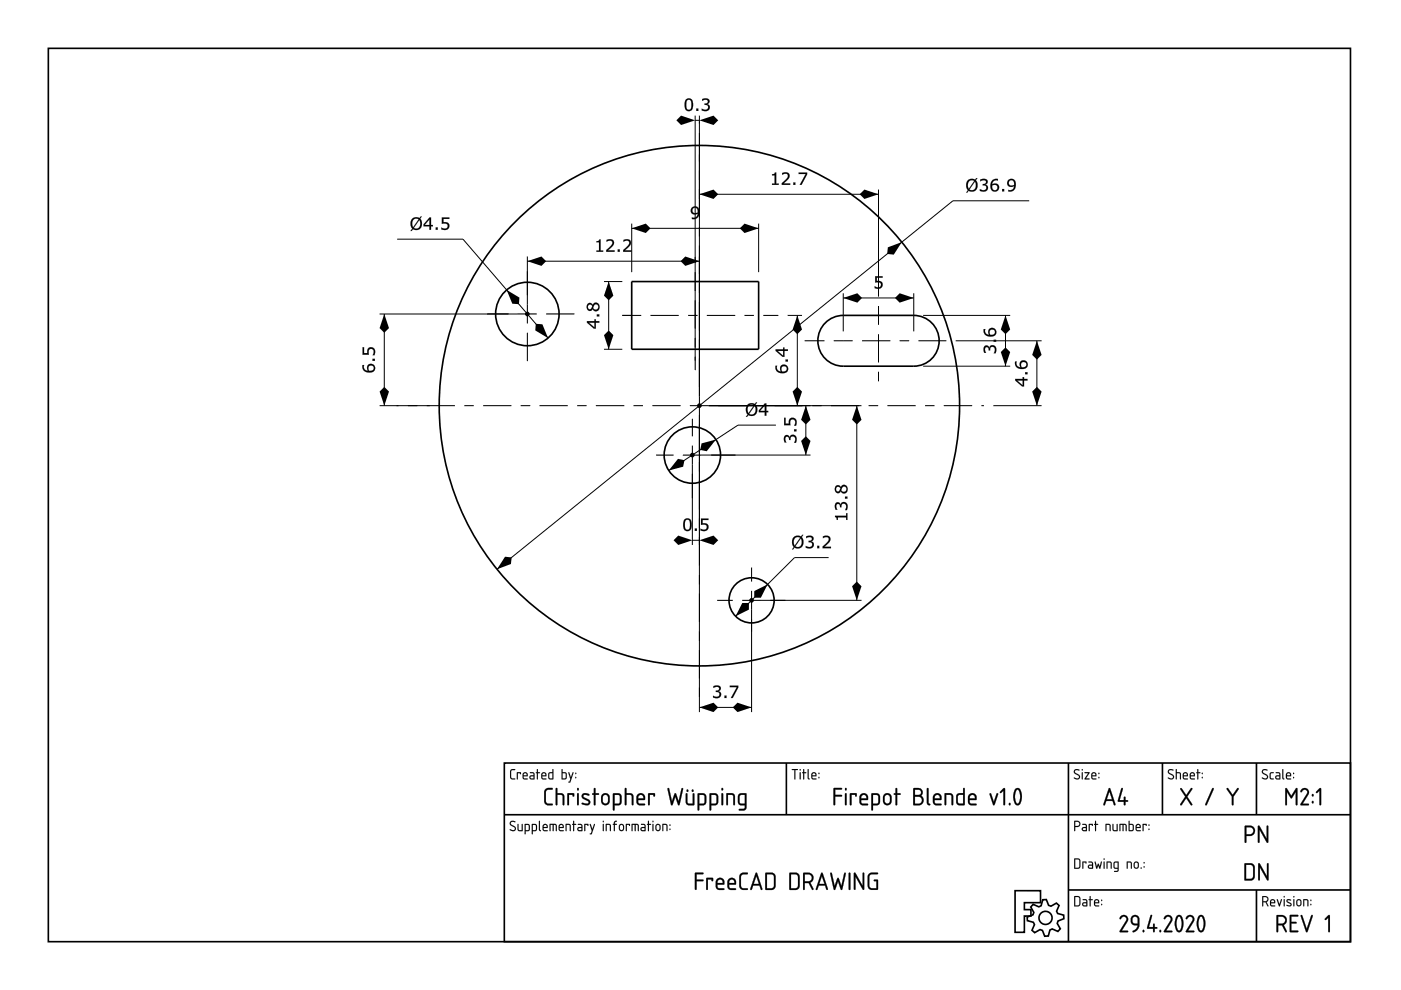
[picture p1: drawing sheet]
<svg xmlns="http://www.w3.org/2000/svg" width="297mm" height="210mm" viewBox="0 0 297 210" stroke-linecap="round" stroke-linejoin="round" font-family="sans-serif">
<g fill="none" stroke="#000" stroke-width=".35">
<path d="M10.2 10.3h276.1v189.4h-276.1zM133.9 59.7h26.9v14.4h-26.9zM175 68.5a5.4 5.4 0 0 1 3.8-1.6h14.9a5.4 5.4 0 0 1 5.4 5.4 5.4 5.4 0 0 1-5.4 5.3h-14.9a5.4 5.4 0 0 1-5-3.3 5.4 5.4 0 0 1 1.2-5.8zM106.9 161.8h179.4v37.9h-179.4zM106.9 172.7h179.4M166.7 161.8v10.9M226.5 161.8v37.9M246.5 161.8v10.9M266.4 161.8v10.9M215.2 188.8l5.4 .1v2.5h-3.4v1.5h1.4v1.3h-1.4v3.5h-2zM219 191.7l1.3 .6 .4-.3 .4-1.2 .7-.1 .5 1.3 .5 .1 1.2-.6 .5 .5-.5 1.2 .2 .5 1.3 .3 .1 .8-1.3 .5-.1 .5 .6 1.1-.5 .6-1.2-.5-.5 .2-.3 1.3h-.8l-.5-1.2-.5-.2-1.1 .6-.6-.5 .5-1.2-.2-.5-1.3-.3v-.8l1.2-.4 .2-.5-.7-1.2zM226.5 188.7h59.8"/>
<path d="M266.4 188.7v11"/>
<circle cx="111.8" cy="66.6" r="6.7"/>
<circle cx="146.8" cy="96.5" r="6"/>
<circle cx="148.3" cy="86" r="55.2"/>
<circle cx="159.3" cy="127.3" r="4.8"/>
<circle cx="221.7" cy="194.6" r="1.39"/>
</g>
<g fill="#000">
<path d="M144.4 24.5l3 1-3 1-1-1zM148.3 25.5l3-1 1 1-1 1zM111.8 55.4l3-1 1 1-1 1zM129.1 59.7l.9 3-.9 1-1-1zM133.9 48.4l3-1 1 1-1 1zM148.3 41.2l3-1 1 1-1 1zM145.3 54.4l3 1-3 1-1-1zM157.9 47.4l2.9 1-2.9 1-1-1zM183.3 40.2l3 1-3 1-1-1zM188.2 52.4l3-1.1-1.7 2.7-1.4-.2zM81.5 66.6l1 3-1 1-1-1zM107.4 61.5l2.7 1.6-.1 1.4-1.4-.1z"/>
<path d="M113.6 68.7l1.4 .1 1.2 2.9-2.7-1.6zM129.1 70.1l.9 1-.9 3-1-3zM131.9 66.9h2zM169 66.9l1 3-1 1-1-1zM178.8 63.2l3-1 1 1-1 1zM186.3 64.9v2zM185.6 58.6h1.5v.3h-1.2v.7a.91 .91 0 0 1 1.3 .9 .91 .91 0 0 1-1.4 .7l-.4-.1 .1-.4a.73 .73 0 0 0 .8 .3 .73 .73 0 0 0 .5-.8 .9 .9 0 0 0-1.2-.3zM190.7 62.2l3 1-3 1-1-1zM213.2 73.7l1 .9-1 3-1-3zM213.2 66.9l1 3-1 1-1-1zM219.8 72.3l1 2.9-1 1-1-1zM81.5 82l1 1-1 3-1-3z"/>
<path d="M143.7 97.3l1.4 .3-.3 1.4-3 .8zM148.7 94l3.1-.8-2 2.5-1.3-.3zM169 82l1 1-1 3-1-3zM170.9 86l.9 3-.9 1-1-1zM170.9 92.5l.9 1-.9 3-1-3zM181.7 86l1 3-1 1-1-1zM219.8 82l1 1-1 3-1-3zM143.8 113.6l3 1-3 .9-1-.9zM148.3 114.6l3-1 1 1-1 .9zM107.1 118l1.4 .2-.2 1.4-2.9 1.1zM157.4 127.8h1.4v1.5l-2.8 1.4zM159.9 125.3l2.8-1.4-1.4 2.8h-1.4z"/>
<path d="M181.7 123.3l1 1-1 3-1-3zM148.3 150l3-1 1 1-1 1zM156.4 149l2.9 1-2.9 1-1-1z"/>
<path d="M145.5 21a.98 .98 0 0 1 1.2 .1 .98 .98 0 0 1 .2 1.1 1 1 0 0 1-.2 1.1 1 1 0 0 1-1.2 .1 2.07 2.07 0 0 1 0-2.4zM145.7 21.3l-.2 .9a.71 .71 0 0 0 .1 .8 .71 .71 0 0 0 .7 .2l.2-.3 .1-.7a.7 .7 0 0 0-.1-.8 .7 .7 0 0 0-.7-.2zM147.6 23h.4v.5h-.4zM148.9 21h.1a.86 .86 0 0 1 .9-.1 .86 .86 0 0 1 .5 .8l-.5 .4a.81 .81 0 0 1 .6 1 .81 .81 0 0 1-1.2 .5l-.5-.2v-.4a.73 .73 0 0 0 .8 .3 .73 .73 0 0 0 .5-.7 .58 .58 0 0 0-.7-.4v-.2a.46 .46 0 0 0 .7-.4 .46 .46 0 0 0-.7-.4l-.5 .2z"/>
<path d="M145.5 21a.99 .99 0 0 1 1.2 .1 .99 .99 0 0 1 .3 1.1 1.01 1.01 0 0 1-.3 1.1 1.01 1.01 0 0 1-1.2 .1 2.08 2.08 0 0 1 0-2.4zM145.5 21a2.06 2.06 0 0 0 0 2.4 .96 .96 0 0 0 1.2-.1 .96 .96 0 0 0 .2-1.1 .98 .98 0 0 0-.2-1.1 .98 .98 0 0 0-1.2-.1zM145.7 21.3l-.2 .9a.69 .69 0 0 0 .1 .8 .69 .69 0 0 0 .7 .2l.2-.4 .1-.6a.69 .69 0 0 0-.1-.7 .69 .69 0 0 0-.7-.3zM145.7 21.3a.49 .49 0 0 1 .8 .1l.1 .8-.1 .8a.48 .48 0 0 1-.5 .3 .48 .48 0 0 1-.4-.3l-.1-.9zM147.6 23h.5v.5h-.5zM147.6 23v.5h.4v-.5zM148.8 21h.1a.94 .94 0 0 1 1-.2 .94 .94 0 0 1 .5 .9l-.5 .4a.75 .75 0 0 1 .7 .8 .75 .75 0 0 1-.8 .7l-1-.2v-.4a1.06 1.06 0 0 0 1.2 .1 .53 .53 0 0 0 0-.7 .53 .53 0 0 0-.6-.1v-.4a.47 .47 0 0 0 .5-.1 .47 .47 0 0 0 .1-.5l-.6-.1-.6 .2zM148.9 21v.4l.3-.2a.49 .49 0 0 1 .7-.1 .49 .49 0 0 1 .1 .7 .49 .49 0 0 1-.6 .2v.2l.6 .1a.61 .61 0 0 1 0 .9 .61 .61 0 0 1-.8 0l-.4-.2v.4a1.48 1.48 0 0 0 1.5-.1 .81 .81 0 0 0 0-1l-.4-.2a.6 .6 0 0 0 .5-.5 .6 .6 0 0 0-.2-.6l-.6-.1z"/>
<path d="M163.7 36.9a.47 .47 0 0 0 .6-.3h.3v2.3h.5v.3h-1.4v-.3h.5v-1.7h-.5zM165.8 36.7a.92 .92 0 0 1 1.2-.1 .92 .92 0 0 1 .3 1.1l-1.2 1.2h1.4v.3h-1.7v-.4l.6-.5a1.07 1.07 0 0 0 .5-1.4l-.5-.1-.6 .3zM168.2 38.7h.4v.5h-.4zM169.3 36.6h1.8v.4l-1.2 2.2h-.3l1.2-2.3h-1.5z"/>
<path d="M163.7 36.9h.4l.2-.3h.3v2.3h.5v.3h-1.4v-.3h.5v-1.7h-.5zM163.7 36.9v.3h.5v1.7h-.5v.3h1.4v-.3h-.6l.1-2.3h-.3a.47 .47 0 0 1-.6 .3zM165.8 36.7a.94 .94 0 0 1 1.2-.1 .94 .94 0 0 1 .3 1.1l-1.2 1.2h1.4v.3h-1.8a1.12 1.12 0 0 1 .8-1 .77 .77 0 0 0 .3-1.3l-1 .2zM165.8 36.7v.4a.64 .64 0 0 1 1-.2 .64 .64 0 0 1 0 .9l-1 1v.4h1.7v-.3h-1.4a2.45 2.45 0 0 0 1.3-1.9 1.06 1.06 0 0 0-1.6-.3zM168.2 38.7h.4v.5h-.4zM168.2 38.7v.5h.4v-.5zM169.3 36.6h1.8v.4l-1.1 2.2h-.5l1.3-2.3h-1.5zM169.3 36.6v.3h1.6l-1.3 2.3h.3l1.2-2.2v-.4z"/>
<path d="M205.2 38.3a1.29 1.29 0 0 1 1.5-.2l.3-.3h.2l-.3 .4a1.36 1.36 0 0 1 .3 1.7 1.36 1.36 0 0 1-1.7 .6l-.1-.1-.3 .4h-.2l.3-.5a1.68 1.68 0 0 1 0-2zM205.4 38.5l-.2 .8 .2 .7 1.2-1.6a.87 .87 0 0 0-1.2 .1zM206.7 38.5l-1.2 1.7a.97 .97 0 0 0 1.2-.2 .97 .97 0 0 0 .2-1.2zM207.8 38.1l.2-.1a.86 .86 0 0 1 .9-.1 .86 .86 0 0 1 .5 .8l-.5 .4a.81 .81 0 0 1 .5 1.1 .81 .81 0 0 1-1.1 .4l-.5-.1v-.4a.73 .73 0 0 0 .8 .3 .73 .73 0 0 0 .5-.8 .58 .58 0 0 0-.7-.3v-.3a.46 .46 0 0 0 .7-.4 .46 .46 0 0 0-.7-.4l-.6 .2zM210.4 38.2l1-.3 .2 .1v.3a.86 .86 0 0 0-1.3 .8 .9 .9 0 0 1 1.4 .3 .9 .9 0 0 1-.5 1.3 .9 .9 0 0 1-1.2-.9v-.2a1.71 1.71 0 0 1 .4-1.4zM210.3 39.7a.6 .6 0 0 0 1.2 0 .6 .6 0 0 0-1.2 0zM212.5 40.1h.4v.5h-.4zM213.8 38.2a1.01 1.01 0 0 1 1.2-.1 1.01 1.01 0 0 1 .4 1.2 1.23 1.23 0 0 1-1.6 1.3v-.3a.85 .85 0 0 0 1.2-.8 .89 .89 0 0 1-1.2-.1 .89 .89 0 0 1 0-1.2zM213.9 38.8a.6 .6 0 0 0 1.2 0 .6 .6 0 0 0-1.2 0z"/>
<path d="M205.2 38.3a1.3 1.3 0 0 1 1.6-.2l.2-.4h.3l-.4 .5a1.7 1.7 0 0 1 .1 2.1 1.29 1.29 0 0 1-1.6 .1l-.3 .5h-.3l.4-.6a1.7 1.7 0 0 1 0-2zM205.2 38.3a1.68 1.68 0 0 0 0 2l-.3 .5h.2l.2-.4a1.31 1.31 0 0 0 1.7-.2 1.31 1.31 0 0 0 .1-1.7l-.2-.3 .3-.4h-.2l-.3 .3a1.31 1.31 0 0 0-1.5 .2zM205.4 38.5a1.55 1.55 0 0 0 0 1.5l1.2-1.6a.88 .88 0 0 0-1.2 .1zM205.4 38.5a.83 .83 0 0 1 1.2-.1l-1.2 1.7-.2-.8zM206.7 38.5l-1.2 1.7a.96 .96 0 0 0 1.2-.2 .96 .96 0 0 0 .1-1.2zM206.7 38.5l.2 .8-.2 .8a.84 .84 0 0 1-1.2 .1zM207.8 38.1a.94 .94 0 0 1 1-.2 .94 .94 0 0 1 .6 .9l-.5 .3a.75 .75 0 0 1 .6 .9 .75 .75 0 0 1-.8 .6l-1-.1 .1-.4a1.06 1.06 0 0 0 1.2 .1 .53 .53 0 0 0 0-.7 .53 .53 0 0 0-.7-.2v-.3a.47 .47 0 0 0 .6-.1 .47 .47 0 0 0 .1-.5l-.6-.2-.6 .3zM207.8 38.1v.3l.4-.1a.49 .49 0 0 1 .7-.1 .49 .49 0 0 1 .1 .6 .49 .49 0 0 1-.6 .2v.3l.6 .1a.61 .61 0 0 1 0 .8 .61 .61 0 0 1-.9 .1l-.3-.2v.3a1.48 1.48 0 0 0 1.4 0 .81 .81 0 0 0 .1-1.1l-.4-.2a.6 .6 0 0 0 .5-.4 .6 .6 0 0 0-.2-.6l-.6-.2zM210.4 38.2l.5-.2 .5-.1h.2v.4a.84 .84 0 0 0-1.2 .8h-.1a1.13 1.13 0 0 1 1.2-.1 .91 .91 0 0 1 .1 1.4 .91 .91 0 0 1-1.3 0 1.86 1.86 0 0 1 0-2.1zM210.4 38.2a1.48 1.48 0 0 0 .3 2.4 .88 .88 0 0 0 1.1-1.1 .88 .88 0 0 0-1.5-.4 .87 .87 0 0 1 1.3-.8v-.3l-.2-.1zM210.3 39.3h.1a.65 .65 0 0 0 .1 .8 .65 .65 0 0 0 .8 .1 .66 .66 0 0 0 0-.9zM210.3 39.7a.61 .61 0 0 1 1.2 0 .61 .61 0 0 1-1.2 0zM212.5 40.1h.4v.5h-.4zM212.5 40.1v.5h.4v-.5zM213.8 38.2a1.03 1.03 0 0 1 1.2-.1 1.03 1.03 0 0 1 .4 1.2l-.2 .8-.4 .4-1 .1v-.4a.83 .83 0 0 0 1.2-.7 1.13 1.13 0 0 1-1.2 0l-.3-.7zM213.8 38.2a.87 .87 0 0 0 0 1.2 .87 .87 0 0 0 1.2 0 .87 .87 0 0 1-1.2 .9v.3a1.36 1.36 0 0 0 1.3-.5 1.36 1.36 0 0 0 .2-1.4l-.2-.6a.98 .98 0 0 0-1.3 .1zM213.9 38.8a.6 .6 0 0 0 1.2 0 .6 .6 0 0 0-1.2 0zM213.9 38.8a.61 .61 0 0 1 1.2 0 .61 .61 0 0 1-1.2 0z"/>
<path d="M87.4 46.4a1.29 1.29 0 0 1 1.5-.2l.3-.3h.2l-.3 .5a1.36 1.36 0 0 1 .3 1.7 1.36 1.36 0 0 1-1.7 .6l-.1-.1-.3 .4h-.3l.4-.5a1.68 1.68 0 0 1 0-2.1zM87.6 46.6l-.2 .8 .2 .8 1.2-1.7a.87 .87 0 0 0-1.2 .1zM88.9 46.6l-1.2 1.7a.97 .97 0 0 0 1.2-.1 .97 .97 0 0 0 .2-1.2zM91.1 46.1h.3v1.6h.4v.3h-.4v.7h-.4v-.7h-1.2v-.4zM91 46.5l-1 1.2h1zM92.4 48.2h.4v.5h-.4zM93.7 46.1h1.6v.3h-1.3v.7a.91 .91 0 0 1 1.3 .9 .91 .91 0 0 1-1.4 .7l-.3-.1v-.3a.73 .73 0 0 0 .8 .2 .73 .73 0 0 0 .5-.7 .9 .9 0 0 0-1.2-.3z"/>
<path d="M87.4 46.4a1.3 1.3 0 0 1 1.6-.2l.2-.3h.3l-.4 .5a1.7 1.7 0 0 1 0 2 1.29 1.29 0 0 1-1.6 .2l-.2 .4h-.3l.4-.5a1.7 1.7 0 0 1 0-2.1zM87.4 46.4a1.68 1.68 0 0 0 0 2.1l-.4 .5h.3l.2-.4a1.31 1.31 0 0 0 1.7-.3 1.31 1.31 0 0 0 .1-1.7l-.2-.2 .3-.5h-.2l-.3 .4a1.31 1.31 0 0 0-1.5 .1zM87.6 46.6a1.55 1.55 0 0 0 0 1.6l1.2-1.7a.88 .88 0 0 0-1.2 .1zM87.6 46.6a.83 .83 0 0 1 1.2-.1l-1.2 1.7-.2-.8zM88.9 46.7l-1.2 1.6a.96 .96 0 0 0 1.2-.1 .96 .96 0 0 0 .1-1.2zM88.9 46.6l.2 .8-.2 .8a.84 .84 0 0 1-1.2 .1zM91.1 46.1h.3v1.6h.4v.3h-.4v.7h-.4v-.7h-1.2v-.4zM91.1 46.1l-1.3 1.5v.4h1.3l-.1 .7h.4v-.7h.4v-.3h-.4v-1.6zM91 46.5l-.9 1.2h.9zM91.1 46.5v1.2h-1.1zM92.4 48.2h.4v.5h-.4zM92.4 48.2v.5h.4v-.5zM93.7 46.1h1.6v.3h-1.3v.7a.93 .93 0 0 1 1.3 .9 .93 .93 0 0 1-1.4 .7l-.3-.1v-.4a1.02 1.02 0 0 0 1.2 .1 .61 .61 0 0 0-.1-.8 .61 .61 0 0 0-.8-.1l-.2 .1zM93.7 46.1v1.4h1.1a.62 .62 0 0 1 0 .8 .62 .62 0 0 1-.9 .1l-.3-.1v.3a1.44 1.44 0 0 0 1.4-.1 .91 .91 0 0 0 0-1.2l-1-.2v-.7h1.3v-.3z"/>
<path d="M126.5 51.1a.47 .47 0 0 0 .6-.3h.2v2.3h.6v.3h-1.4v-.3h.5v-1.7h-.5zM128.6 50.9a.92 .92 0 0 1 1.1-.1 .92 .92 0 0 1 .4 1l-1.2 1.3h1.4v.3h-1.8v-.4l.6-.5a1.07 1.07 0 0 0 .6-1.4l-.5-.1-.6 .3zM131 52.9h.4v.5h-.4zM132.2 50.9a.92 .92 0 0 1 1.1-.1 .92 .92 0 0 1 .4 1l-1.2 1.3h1.4v.3h-1.8v-.4l.6-.5a1.07 1.07 0 0 0 .6-1.4l-.6-.1-.5 .3z"/>
<path d="M126.4 51.1h.5l.2-.4h.3l-.1 2.4h.6v.3h-1.5v-.3h.6v-1.7h-.6zM126.5 51.1v.3h.5v1.7h-.5v.3h1.4v-.3h-.6v-2.3h-.2a.47 .47 0 0 1-.6 .3zM128.6 50.9a.94 .94 0 0 1 1.1-.1 .94 .94 0 0 1 .4 1.1l-1.2 1.2h1.4v.3h-1.8a1.12 1.12 0 0 1 .7-1 .77 .77 0 0 0 .3-1.3l-.9 .2zM128.6 50.9v.4a.64 .64 0 0 1 1-.2 .64 .64 0 0 1 0 .9l-1.1 1v.4h1.8v-.3h-1.5a2.45 2.45 0 0 0 1.3-1.9 1.06 1.06 0 0 0-1.5-.3zM131 52.9h.4v.5h-.4zM131 52.9v.5h.4v-.5zM132.2 50.9a.94 .94 0 0 1 1.1-.1 .94 .94 0 0 1 .4 1.1l-1.2 1.2h1.4v.3h-1.8a1.12 1.12 0 0 1 .7-1 .77 .77 0 0 0 .3-1.3l-.9 .2zM132.2 50.9v.4a.64 .64 0 0 1 1-.2 .64 .64 0 0 1 0 .9l-1.1 1v.4h1.8v-.3h-1.5a2.45 2.45 0 0 0 1.3-1.9 1.06 1.06 0 0 0-1.5-.3z"/>
<path d="M147.4 59.7v2zM147.4 63.7v6zM147.4 71.7v2zM147.4 75.6v2.9z"/>
<path d="M147.4 57.7v2zM147.4 54.5v1.2z"/>
<path d="M146.7 44a1.01 1.01 0 0 1 1.3 0 1.01 1.01 0 0 1 .3 1.2 1.23 1.23 0 0 1-1.6 1.2v-.3a.85 .85 0 0 0 1.2-.8 .89 .89 0 0 1-1.2-.1 .89 .89 0 0 1 0-1.2zM146.8 44.6a.6 .6 0 0 0 1.2 0 .6 .6 0 0 0-1.2 0z"/>
<path d="M146.7 44a1.03 1.03 0 0 1 1.3 0 1.03 1.03 0 0 1 .3 1.2l-.2 .7-.4 .4-.9 .2-.1-.4a.83 .83 0 0 0 1.2-.8 1.13 1.13 0 0 1-1.2 0l-.3-.6zM146.7 44a.87 .87 0 0 0 0 1.2 .87 .87 0 0 0 1.3 .1 .87 .87 0 0 1-1.3 .8v.3a1.36 1.36 0 0 0 1.4-.4 1.36 1.36 0 0 0 .1-1.5l-.2-.5a.98 .98 0 0 0-1.3 0zM146.8 44.6a.6 .6 0 0 0 1.2 0 .6 .6 0 0 0-1.2 0zM146.8 44.6a.61 .61 0 0 1 1.2 0 .61 .61 0 0 1-1.2 0z"/>
<path d="M76.9 77.4h.3a.86 .86 0 0 0 .8 1.2 .9 .9 0 0 1 .3-1.3 .9 .9 0 0 1 1.3 .5 .9 .9 0 0 1-.9 1.2 1.36 1.36 0 0 1-1.4-.2 1.36 1.36 0 0 1-.4-1.4zM78.1 78.1a.57 .57 0 0 0 1.1 0 .57 .57 0 0 0-1.1 0zM79 76.1h.5v.4h-.5zM76.9 73.6h.3v1.3h.7a.91 .91 0 0 1 .9-1.3 .91 .91 0 0 1 .7 1.4l-.1 .3h-.4a.73 .73 0 0 0 .3-.8 .73 .73 0 0 0-.8-.5 .9 .9 0 0 0-.3 1.2h-1.3z"/>
<path d="M76.9 77.4h.3a.84 .84 0 0 0 .8 1.2 1.13 1.13 0 0 1 0-1.2 .91 .91 0 0 1 1.3 0 .91 .91 0 0 1 0 1.3 1.86 1.86 0 0 1-2.1 0l-.3-.6zM76.9 77.4a1.4 1.4 0 0 0 .9 1.6 1.4 1.4 0 0 0 1.7-.8 .88 .88 0 0 0-1.1-1 .88 .88 0 0 0-.4 1.4 .87 .87 0 0 1-.8-1.2zM78.2 77.7l.1 .9a.65 .65 0 0 0 .7-.1 .65 .65 0 0 0 .1-.8 .66 .66 0 0 0-.9 0zM78 78.1a.61 .61 0 0 1 1.2 0 .61 .61 0 0 1-1.2 0zM79 76.1h.5v.4h-.5zM79 76.1v.4h.5v-.4zM76.9 73.6h.3v1.3h.7a.93 .93 0 0 1 .9-1.3 .93 .93 0 0 1 .7 1.4l-.1 .3h-.4a1.02 1.02 0 0 0 .1-1.2 .61 .61 0 0 0-.8 .1 .61 .61 0 0 0-.1 .8v.2h-1.3zM76.9 73.6v1.6h1.3l.1-1.1a.62 .62 0 0 1 .8 0 .62 .62 0 0 1 .1 .9l-.2 .3h.4a1.44 1.44 0 0 0-.1-1.4 .91 .91 0 0 0-1.3 0l-.1 1h-.7v-1.3z"/>
<path d="M111.8 66.6v2zM111.8 70.6v5.9z"/>
<path d="M111.8 66.6h2zM115.8 66.6h6z"/>
<path d="M111.8 64.6v2zM111.8 57.5v5.1z"/>
<path d="M109.8 66.6h2zM103.3 66.6h4.5z"/>
<path d="M124.4 68.1h1.6v-.4h.3v.4h.8v.3h-.8v1.3h-.4l-1.5-1.3zM124.9 68.4l1.1 1v-1zM126.6 66.7h.5v.4h-.5zM124.6 64.5a.65 .65 0 0 1 1.1 .2 .79 .79 0 0 1 1-.5 .79 .79 0 0 1 .4 1.1 .75 .75 0 0 1-.7 .7 .75 .75 0 0 1-.7-.5 .71 .71 0 0 1-1 .3 .71 .71 0 0 1-.3-1zM124.8 64.7a.46 .46 0 0 0-.1 .7 .46 .46 0 0 0 .6 0 .47 .47 0 0 0 .2-.7 .47 .47 0 0 0-.7 0zM125.8 65.1a.55 .55 0 0 0 1.1 0 .55 .55 0 0 0-1.1 0z"/>
<path d="M124.4 68.1h1.6v-.4h.3v.4h.8v.3h-.8v1.3h-.4l-1.5-1.3zM124.4 68.1v.3l1.5 1.3h.4v-1.3h.8v-.3h-.8v-.4h-.3l.1 .4zM124.9 68.4l1.1 1v-1zM124.8 68.4h1.3v1.1zM126.5 66.6h.6v.5h-.6zM126.6 66.7v.4h.5v-.4zM124.6 64.4a.64 .64 0 0 1 1.1 .3 .76 .76 0 0 1 .9-.5 .76 .76 0 0 1 .5 .9 .77 .77 0 0 1-.5 .9 .77 .77 0 0 1-.9-.5 .72 .72 0 0 1-1 .3 .72 .72 0 0 1-.3-1zM124.6 64.5a.81 .81 0 0 0-.1 1 .81 .81 0 0 0 .9 .3l.2-.3a.79 .79 0 0 0 1.1 .4 .79 .79 0 0 0 .4-1.1 .73 .73 0 0 0-.7-.6 .73 .73 0 0 0-.7 .5 .62 .62 0 0 0-1.1-.2zM124.8 64.7a.44 .44 0 0 0-.1 .7 .44 .44 0 0 0 .6 0l.3-.5-.4-.3zM124.7 64.7a.49 .49 0 0 1 .8 0 .49 .49 0 0 1-.1 .7 .48 .48 0 0 1-.8 0 .48 .48 0 0 1 .1-.7zM126.1 64.6l-.3 .7a.55 .55 0 0 0 .7 .3 .55 .55 0 0 0 .3-.6 .55 .55 0 0 0-.7-.4zM126.1 64.6a.56 .56 0 0 1 .8 .3 .56 .56 0 0 1-.4 .7 .56 .56 0 0 1-.7-.4z"/>
<path d="M133.9 66.9h2zM137.9 66.9h6zM145.9 66.9h2zM149.9 66.9h6zM157.9 66.9h1.9zM161.8 66.9h3.2z"/>
<path d="M164.4 77.5l.4 .1a.86 .86 0 0 0 .8 1.2 .9 .9 0 0 1 .2-1.4 .9 .9 0 0 1 1.3 .6 .9 .9 0 0 1-.8 1.1 1.36 1.36 0 0 1-1.4-.2 1.36 1.36 0 0 1-.5-1.4zM165.6 78.2a.6 .6 0 0 0 1.2 0 .6 .6 0 0 0-1.2 0zM166.6 76.2h.5v.5h-.5zM164.4 74.1h1.6v-.4h.3v.4h.8v.3h-.8v1.3h-.4l-1.5-1.3zM164.9 74.4l1.1 1v-1z"/>
<path d="M164.4 77.5l.4 .1a.84 .84 0 0 0 .8 1.2 1.13 1.13 0 0 1-.1-1.2 .91 .91 0 0 1 1.3-.1 .91 .91 0 0 1 .1 1.3 1.86 1.86 0 0 1-2.1 0l-.4-.5zM164.4 77.5a1.4 1.4 0 0 0 1 1.6 1.4 1.4 0 0 0 1.7-.7 .88 .88 0 0 0-1.1-1.1 .88 .88 0 0 0-.4 1.5 .87 .87 0 0 1-.8-1.2zM165.8 77.9v.9a.65 .65 0 0 0 .8-.2 .65 .65 0 0 0 .1-.8 .66 .66 0 0 0-.9 .1zM165.6 78.2a.61 .61 0 0 1 1.2 0 .61 .61 0 0 1-1.2 0zM166.5 76.2h.6v.5h-.6zM166.6 76.2v.5h.5v-.5zM164.4 74.1h1.6v-.4h.3v.4h.8v.3h-.8v1.3h-.4l-1.5-1.3zM164.4 74.1v.3l1.5 1.3h.4v-1.3h.8v-.3h-.8v-.4h-.3l.1 .4zM164.9 74.4l1.1 1v-1zM164.8 74.4h1.3v1.1z"/>
<path d="M178.8 72.3h2zM182.8 72.3h6zM190.7 72.3h2zM194.7 72.3h5.9z"/>
<path d="M176.8 72.3h2zM170.6 72.3h4.2z"/>
<path d="M186.3 66.9v2zM186.3 70.9v5.9zM186.3 78.8v2z"/>
<path d="M185.5 58.6h1.6v.3h-1.2v.7a.93 .93 0 0 1 1.3 .9 .93 .93 0 0 1-1.4 .7l-.4-.1 .1-.4a1.02 1.02 0 0 0 1.1 .1 .61 .61 0 0 0 0-.8 .61 .61 0 0 0-.8-.1h-.3zM185.6 58.6v1.3l1 .1a.62 .62 0 0 1 0 .8 .62 .62 0 0 1-.8 .1l-.4-.2 .1 .4a1.44 1.44 0 0 0 1.4-.1 .91 .91 0 0 0 0-1.3l-1-.1v-.7h1.2v-.3z"/>
<path d="M208.8 73.4a.59 .59 0 0 1 .6-.1 .59 .59 0 0 1 .3 .4h.1a.75 .75 0 0 1 .8-.6 .75 .75 0 0 1 .6 .8l-.1 1h-.4a1.06 1.06 0 0 0 .1-1.2 .53 .53 0 0 0-.7-.1 .53 .53 0 0 0-.2 .7h-.3a.47 .47 0 0 0-.1-.5 .47 .47 0 0 0-.5-.1l-.2 .4 .3 .7a.6 .6 0 0 1-.6-.3 .6 .6 0 0 1 0-.6zM208.7 73.5l-.2 .6 .2 .7h.4l-.2-.3a.49 .49 0 0 1-.1-.7 .49 .49 0 0 1 .7-.1 .49 .49 0 0 1 .1 .6h.3l.1-.6a.61 .61 0 0 1 .8 0 .61 .61 0 0 1 .1 .8l-.2 .4h.4a1.48 1.48 0 0 0-.1-1.5 .81 .81 0 0 0-1.1 0l-.2 .4a.6 .6 0 0 0-.4-.5 .6 .6 0 0 0-.6 .2zM210.7 72h.5v.5h-.5zM210.7 72v.5h.5v-.5zM208.6 69.8h.3a.84 .84 0 0 0 .8 1.2 1.13 1.13 0 0 1 0-1.2 .91 .91 0 0 1 1.3-.1 .91 .91 0 0 1 0 1.4 1.86 1.86 0 0 1-2.1 0l-.3-.6zM208.6 69.8a1.4 1.4 0 0 0 .9 1.5 1.4 1.4 0 0 0 1.7-.7 .88 .88 0 0 0-1.1-1.1 .88 .88 0 0 0-.4 1.5 .87 .87 0 0 1-.8-1.2zM209.9 70.1l.1 .9a.65 .65 0 0 0 .8-.2 .65 .65 0 0 0 0-.8 .66 .66 0 0 0-.9 .1zM209.7 70.5a.61 .61 0 0 1 1.2 0 .61 .61 0 0 1-1.2 0z"/>
<path d="M208.8 73.4a.61 .61 0 0 1 1 .3 .8 .8 0 0 1 1-.5 .8 .8 0 0 1 .4 1.1l-.1 .6h-.4a.73 .73 0 0 0 .3-.9 .73 .73 0 0 0-.7-.5 .58 .58 0 0 0-.4 .8h-.3a.46 .46 0 0 0-.3-.7 .46 .46 0 0 0-.5 .7l.3 .5h-.4l-.1-.1a1.28 1.28 0 0 1 .2-1.3zM210.7 72h.5v.5h-.5zM208.6 69.8h.3a.86 .86 0 0 0 .8 1.2 .9 .9 0 0 1 .3-1.4 .9 .9 0 0 1 1.3 .6 .9 .9 0 0 1-.8 1.1 1.36 1.36 0 0 1-1.5-.2 1.36 1.36 0 0 1-.4-1.3zM209.8 70.4a.57 .57 0 0 0 1.1 0 .57 .57 0 0 0-1.1 0z"/>
<path d="M215.2 80.3h1.6v-.3h.3v.3h.7v.4h-.7v1.2h-.4l-1.5-1.2zM215.7 80.7l1.1 1v-1zM217.3 78.9h.5v.4h-.5zM215.2 76.6l.4 .1a.86 .86 0 0 0 .8 1.2 .9 .9 0 0 1 .2-1.4 .9 .9 0 0 1 1.3 .6 .9 .9 0 0 1-.8 1.1 1.36 1.36 0 0 1-1.4-.2 1.36 1.36 0 0 1-.5-1.4zM216.4 77.3a.6 .6 0 0 0 1.2 0 .6 .6 0 0 0-1.2 0z"/>
<path d="M215.2 80.3h1.6v-.4h.3v.4h.8v.4h-.8v1.3h-.4l-1.5-1.3zM215.2 80.3v.4l1.5 1.2h.4v-1.2h.7v-.4l-.7 .1v-.4h-.3l.1 .4zM215.7 80.7l1.1 1v-1zM215.6 80.7h1.3v1zM217.3 78.9h.6v.5h-.6zM217.3 78.9v.4h.5v-.4zM215.2 76.6l.4 .1a.84 .84 0 0 0 .8 1.2h-.1a1.13 1.13 0 0 1 0-1.2 .91 .91 0 0 1 1.3-.1 .91 .91 0 0 1 .1 1.3 1.86 1.86 0 0 1-2.1 0l-.4-.5zM215.2 76.6a1.4 1.4 0 0 0 1 1.6 1.4 1.4 0 0 0 1.7-.7 .88 .88 0 0 0-1.1-1.1 .88 .88 0 0 0-.4 1.5 .87 .87 0 0 1-.9-1.2zM216.6 77v.9a.65 .65 0 0 0 .8-.2 .65 .65 0 0 0 0-.8 .66 .66 0 0 0-.8 .1zM216.4 77.3a.61 .61 0 0 1 1.2 0 .61 .61 0 0 1-1.2 0z"/>
<path d="M146.8 96.5v2zM146.8 100.5v5.2z"/>
<path d="M146.8 96.5h2zM150.8 96.5h5.1z"/>
<path d="M146.8 94.5v2zM146.8 88.8v3.7z"/>
<path d="M144.8 96.5h2zM139.1 96.5h3.7z"/>
<path d="M148.3 86v2zM148.3 90v6zM148.3 98v2zM148.3 102v5.9zM148.3 109.9v2zM148.3 113.9v6zM148.3 121.9v2zM148.3 125.9v6zM148.3 133.9v2zM148.3 137.9v5.9zM148.3 145.8v2z"/>
<path d="M148.3 86h2zM152.3 86h6zM160.2 86h2zM164.2 86h6zM172.2 86h2zM176.2 86h6zM184.2 86h2zM188.2 86h5.9zM196.1 86h2zM200.1 86h6zM208.1 86h.5z"/>
<path d="M148.3 84v2zM148.3 76v6zM148.3 72.1v2zM148.3 64.1v6zM148.3 60.1v2zM148.3 52.1v6zM148.3 48.1v2zM148.3 40.2v5.9zM148.3 36.2v2zM148.3 28.2v6zM148.3 25.8v.4z"/>
<path d="M146.3 86h2zM138.3 86h6zM134.3 86h2zM126.4 86h5.9zM122.4 86h2zM114.4 86h6zM110.4 86h2zM102.4 86h6zM98.5 86h1.9zM90.5 86h6zM86.5 86h2zM84 86h.5z"/>
<path d="M158.5 85.8a1.29 1.29 0 0 1 1.5-.1l.3-.4h.2l-.3 .5a1.36 1.36 0 0 1 .3 1.7 1.36 1.36 0 0 1-1.7 .6l-.1-.1-.3 .4h-.3l.4-.5a1.68 1.68 0 0 1 0-2.1zM158.7 86l-.2 .8 .2 .8 1.2-1.7a.87 .87 0 0 0-1.2 .1zM160 86.1l-1.2 1.6a.97 .97 0 0 0 1.2-.1 .97 .97 0 0 0 .2-1.2zM162.2 85.5h.3v1.6h.4v.3h-.4v.7h-.4v-.7h-1.2v-.4zM162.1 86l-1 1.1h1z"/>
<path d="M158.5 85.8a1.3 1.3 0 0 1 1.6-.1l.2-.4h.3l-.4 .5a1.7 1.7 0 0 1 0 2.1 1.29 1.29 0 0 1-1.6 .1l-.2 .4h-.3l.4-.5a1.7 1.7 0 0 1 0-2.1zM158.5 85.8a1.68 1.68 0 0 0 0 2.1l-.4 .5h.3l.2-.4a1.31 1.31 0 0 0 1.7-.2 1.31 1.31 0 0 0 .1-1.7l-.2-.3 .3-.5h-.2l-.3 .4a1.31 1.31 0 0 0-1.5 .1zM158.7 86v.1a1.55 1.55 0 0 0 0 1.5l1.1-1.7a.88 .88 0 0 0-1.1 .1zM158.7 86a.83 .83 0 0 1 1.2-.1l-1.2 1.7-.2-.8zM160 86.1l-1.2 1.6a.96 .96 0 0 0 1.2-.1 .96 .96 0 0 0 .1-1.2zM160 86l.2 .8-.2 .8a.84 .84 0 0 1-1.2 .1zM162.2 85.5h.3v1.6h.4v.3h-.4v.8h-.4v-.8h-1.2v-.4zM162.2 85.5l-1.3 1.5v.4h1.3l-.1 .7h.4v-.7h.4v-.3h-.4v-1.6zM162.1 86l-1 1.1h1zM162.2 85.9v1.2h-1.1z"/>
<path d="M166.4 92.4a.59 .59 0 0 1 .6-.2 .59 .59 0 0 1 .4 .5 .75 .75 0 0 1 .9-.6 .75 .75 0 0 1 .6 .8l-.1 1h-.4a1.06 1.06 0 0 0 .1-1.2 .53 .53 0 0 0-.7-.1 .53 .53 0 0 0-.2 .7h-.3a.47 .47 0 0 0-.1-.5 .47 .47 0 0 0-.6-.1l-.1 .4 .2 .7a.6 .6 0 0 1-.5-.3 .6 .6 0 0 1 0-.6zM166.3 92.5l-.1 .6 .2 .7h.3l-.2-.4a.49 .49 0 0 1 0-.6 .49 .49 0 0 1 .6-.1 .49 .49 0 0 1 .2 .6h.3l.1-.6a.61 .61 0 0 1 .8 0 .61 .61 0 0 1 .1 .8l-.2 .4h.3a1.48 1.48 0 0 0 0-1.5 .81 .81 0 0 0-1.1 0l-.2 .4a.6 .6 0 0 0-.4-.5 .6 .6 0 0 0-.7 .2zM168.3 91h.6v.5h-.6zM168.4 91v.5h.5v-.5zM166.2 88.6h.4v1.2h.7a.93 .93 0 0 1 .9-1.3 .93 .93 0 0 1 .7 1.4l-.1 .4-.4-.1a1.02 1.02 0 0 0 .1-1.1 .61 .61 0 0 0-.9 0 .61 .61 0 0 0 0 .8v.3h-1.4zM166.2 88.6v1.6h1.4v-1.1a.62 .62 0 0 1 .9 0 .62 .62 0 0 1 .1 .8l-.2 .4h.3a1.44 1.44 0 0 0 0-1.5 .91 .91 0 0 0-1.3 .1l-.1 .9h-.8l.1-1.2z"/>
<path d="M166.4 92.4a.61 .61 0 0 1 1 .3 .8 .8 0 0 1 1.1-.5 .8 .8 0 0 1 .4 1.1l-.2 .6h-.3a.73 .73 0 0 0 .2-.9 .73 .73 0 0 0-.7-.5 .58 .58 0 0 0-.3 .8h-.3a.46 .46 0 0 0-.4-.7 .46 .46 0 0 0-.4 .7l.2 .5h-.3l-.1-.1a1.28 1.28 0 0 1 .1-1.3zM168.4 91h.5v.5h-.5zM166.2 88.6h.4v1.2h.7a.91 .91 0 0 1 .9-1.3 .91 .91 0 0 1 .7 1.4l-.1 .4-.4-.1a.73 .73 0 0 0 .2-.8 .73 .73 0 0 0-.7-.5 .9 .9 0 0 0-.3 1.3h-1.4z"/>
<path d="M145.2 110a.98 .98 0 0 1 1.2 .1 .98 .98 0 0 1 .2 1.2 1 1 0 0 1-.2 1 1 1 0 0 1-1.2 .2 2.07 2.07 0 0 1 0-2.5zM145.4 110.3l-.2 1a.71 .71 0 0 0 .1 .7 .71 .71 0 0 0 .7 .3l.2-.4 .1-.6a.7 .7 0 0 0-.1-.8 .7 .7 0 0 0-.7-.2zM147.3 112.1h.4v.5h-.4zM148.6 109.9h1.6v.4h-1.2v.6a.91 .91 0 0 1 1.2 1 .91 .91 0 0 1-1.3 .7l-.4-.1v-.4a.73 .73 0 0 0 .9 .2 .73 .73 0 0 0 .5-.7 .9 .9 0 0 0-1.3-.3z"/>
<path d="M145.2 110a.99 .99 0 0 1 1.2 .1 .99 .99 0 0 1 .3 1.2 1.01 1.01 0 0 1-.3 1.1 1.01 1.01 0 0 1-1.2 .1 2.08 2.08 0 0 1 0-2.5zM145.2 110.1a2.06 2.06 0 0 0 0 2.3 .96 .96 0 0 0 1.2 0 .96 .96 0 0 0 .2-1.1 .98 .98 0 0 0-.2-1.1 .98 .98 0 0 0-1.2-.1zM145.4 110.4l-.2 .9a.69 .69 0 0 0 .1 .7 .69 .69 0 0 0 .7 .2l.2-.3 .1-.6a.69 .69 0 0 0-.1-.8 .69 .69 0 0 0-.7-.2zM145.4 110.3a.49 .49 0 0 1 .8 .2l.1 .8-.1 .7a.48 .48 0 0 1-.5 .3 .48 .48 0 0 1-.4-.3l-.1-.9zM147.3 112h.5v.6h-.5zM147.3 112.1v.5h.4v-.5zM148.6 109.9h1.6v.4h-1.2v.6a.93 .93 0 0 1 1.3 1 .93 .93 0 0 1-1.5 .7l-.3-.1 .1-.4a1.02 1.02 0 0 0 1.1 .1 .61 .61 0 0 0 0-.9 .61 .61 0 0 0-.8 0h-.3zM148.6 109.9v1.4h1.1a.62 .62 0 0 1 0 .9 .62 .62 0 0 1-.8 .1l-.4-.2v.3a1.44 1.44 0 0 0 1.5 0 .91 .91 0 0 0-.1-1.3l-.9-.1v-.8l1.2 .1v-.4z"/>
<path d="M168.3 113.9a1.29 1.29 0 0 1 1.5-.1l.3-.4h.2l-.3 .5a1.36 1.36 0 0 1 .2 1.7 1.36 1.36 0 0 1-1.6 .6l-.2-.1-.2 .4h-.3l.4-.5a1.68 1.68 0 0 1 0-2.1zM168.5 114.1l-.2 .8 .2 .8 1.1-1.7a.87 .87 0 0 0-1.1 .1zM169.8 114.2l-1.2 1.6a.97 .97 0 0 0 1.2-.1 .97 .97 0 0 0 .1-1.2zM170.9 113.7h.2a.86 .86 0 0 1 .9-.1 .86 .86 0 0 1 .5 .8l-.5 .4a.81 .81 0 0 1 .5 1.1 .81 .81 0 0 1-1.1 .4l-.6-.2 .1-.3a.73 .73 0 0 0 .8 .2 .73 .73 0 0 0 .5-.7 .58 .58 0 0 0-.8-.3v-.3a.46 .46 0 0 0 .8-.4 .46 .46 0 0 0-.7-.4l-.6 .2zM173.3 115.7h.4v.5h-.4zM174.5 113.7a.92 .92 0 0 1 1.1-.1 .92 .92 0 0 1 .4 1.1l-1.2 1.2h1.4v.3h-1.8v-.3l.6-.6a1.07 1.07 0 0 0 .6-1.3l-.6-.1-.5 .2z"/>
<path d="M168.2 113.9a1.3 1.3 0 0 1 1.6-.2l.3-.3h.2l-.3 .5a1.7 1.7 0 0 1 0 2 1.29 1.29 0 0 1-1.6 .2l-.2 .4h-.3l.4-.5a1.7 1.7 0 0 1-.1-2.1zM168.3 113.9a1.68 1.68 0 0 0 0 2.1l-.4 .5h.3l.2-.4a1.31 1.31 0 0 0 1.7-.3 1.31 1.31 0 0 0 .1-1.6l-.2-.3 .3-.5h-.2l-.3 .4a1.31 1.31 0 0 0-1.5 .1zM168.5 114.1a1.55 1.55 0 0 0 0 1.6l1.1-1.7a.88 .88 0 0 0-1.1 .1zM168.5 114.1a.83 .83 0 0 1 1.2-.1l-1.2 1.7-.2-.8zM169.8 114.2l-1.2 1.6a.96 .96 0 0 0 1.2-.1 .96 .96 0 0 0 .1-1.2zM169.8 114.1l.2 .8-.2 .8a.84 .84 0 0 1-1.2 .1zM170.9 113.7a.94 .94 0 0 1 1-.1 .94 .94 0 0 1 .6 .8l-.5 .4a.75 .75 0 0 1 .6 .8 .75 .75 0 0 1-.8 .7l-1-.2 .1-.4a1.06 1.06 0 0 0 1.1 .1 .53 .53 0 0 0 .1-.7 .53 .53 0 0 0-.7-.1v-.3a.47 .47 0 0 0 .6-.1 .47 .47 0 0 0 0-.6l-.5-.1-.6 .2zM170.9 113.7v.4l.4-.2a.49 .49 0 0 1 .6-.1 .49 .49 0 0 1 .2 .7 .49 .49 0 0 1-.7 .2v.3h.6a.61 .61 0 0 1 0 .9 .61 .61 0 0 1-.8 0l-.4-.1v.3a1.48 1.48 0 0 0 1.5-.1 .81 .81 0 0 0 .1-1l-.4-.2a.6 .6 0 0 0 .5-.5 .6 .6 0 0 0-.3-.6l-.5-.1zM173.3 115.7h.4v.6h-.4zM173.3 115.7v.5h.4v-.5zM174.5 113.7a.94 .94 0 0 1 1.1-.1 .94 .94 0 0 1 .4 1.1l-1.2 1.2h1.4v.4l-1.8-.1a1.12 1.12 0 0 1 .7-1 .77 .77 0 0 0 .3-1.3l-.9 .2zM174.5 113.7v.4a.64 .64 0 0 1 1-.2 .64 .64 0 0 1 0 1l-1.1 1v.3h1.8v-.3l-1.5 .1a2.45 2.45 0 0 0 1.3-1.9 1.06 1.06 0 0 0-1.5-.4z"/>
<path d="M177 109.4h2.4v-.6h.3v1.4h-.3v-.5h-1.8v.5h-.2a.47 .47 0 0 0-.4-.6zM177.2 106.6a.61 .61 0 0 1 1 .4 .8 .8 0 0 1 1.1-.5 .8 .8 0 0 1 .4 1.1l-.1 .6-.4-.1a.73 .73 0 0 0 .2-.8 .73 .73 0 0 0-.7-.5 .58 .58 0 0 0-.3 .7h-.3a.46 .46 0 0 0-.4-.7 .46 .46 0 0 0-.4 .7l.2 .6h-.3l-.1-.2a1.28 1.28 0 0 1 .1-1.3zM179.2 105.3h.5v.4h-.5zM177.2 103.1a.65 .65 0 0 1 1.1 .2 .79 .79 0 0 1 1.1-.4 .79 .79 0 0 1 .3 1.1 .75 .75 0 0 1-.6 .6 .75 .75 0 0 1-.8-.4 .71 .71 0 0 1-1 .3 .71 .71 0 0 1-.3-1zM177.4 103.3a.46 .46 0 0 0-.1 .7 .46 .46 0 0 0 .6 .1 .47 .47 0 0 0 .2-.8 .47 .47 0 0 0-.7 0zM178.4 103.7a.55 .55 0 0 0 1.1 0 .55 .55 0 0 0-1.1 0z"/>
<path d="M177 109.3l2.4 .1v-.6h.3v1.5h-.3v-.6h-1.8l.1 .6h-.3l-.1-.5-.3-.2zM177 109.4v.2a.47 .47 0 0 1 .4 .6h.2v-.5h1.8v.5h.3v-1.4h-.3v.6zM177.2 106.6a.59 .59 0 0 1 .6-.1 .59 .59 0 0 1 .4 .5 .75 .75 0 0 1 .9-.6 .75 .75 0 0 1 .6 .8l-.1 1-.4-.1a1.06 1.06 0 0 0 .1-1.2 .53 .53 0 0 0-.7 0 .53 .53 0 0 0-.2 .7h-.3a.47 .47 0 0 0-.1-.6 .47 .47 0 0 0-.6-.1l-.1 .4 .2 .8a.6 .6 0 0 1-.5-.3 .6 .6 0 0 1 0-.6zM177.1 106.7l-.1 .6 .2 .8h.3l-.2-.4a.49 .49 0 0 1 0-.6 .49 .49 0 0 1 .6-.2 .49 .49 0 0 1 .2 .6h.3l.1-.6a.61 .61 0 0 1 .8 .1 .61 .61 0 0 1 .1 .8l-.2 .4 .3-.1a1.48 1.48 0 0 0 0-1.4 .81 .81 0 0 0-1.1-.1l-.2 .4a.6 .6 0 0 0-.4-.5 .6 .6 0 0 0-.7 .2zM179.1 105.3h.6v.4h-.6zM179.2 105.3v.4h.5v-.4zM177.2 103.1a.64 .64 0 0 1 1.1 .2 .76 .76 0 0 1 .9-.5 .76 .76 0 0 1 .5 .9 .77 .77 0 0 1-.5 .9 .77 .77 0 0 1-.9-.4 .72 .72 0 0 1-1 .3 .72 .72 0 0 1-.3-1zM177.2 103.1a.81 .81 0 0 0-.1 1 .81 .81 0 0 0 .9 .4l.2-.4a.79 .79 0 0 0 1.1 .5 .79 .79 0 0 0 .4-1.1 .73 .73 0 0 0-.7-.7 .73 .73 0 0 0-.7 .5 .62 .62 0 0 0-1.1-.2zM177.4 103.4a.44 .44 0 0 0-.1 .6 .44 .44 0 0 0 .6 0l.3-.5-.4-.3zM177.3 103.3a.49 .49 0 0 1 .8 0 .49 .49 0 0 1-.1 .8 .48 .48 0 0 1-.8-.1 .48 .48 0 0 1 .1-.7zM178.7 103.2l-.3 .7a.55 .55 0 0 0 .7 .4 .55 .55 0 0 0 .3-.7 .55 .55 0 0 0-.7-.4zM178.7 103.2a.56 .56 0 0 1 .8 .3 .56 .56 0 0 1-.4 .8 .56 .56 0 0 1-.7-.5z"/>
<path d="M159.3 127.3v2zM159.3 131.3v2.6z"/>
<path d="M159.3 127.3h2zM163.3 127.3h3.2z"/>
<path d="M159.3 125.3v2zM159.3 120.3v3z"/>
<path d="M157.4 127.3h1.9zM152.1 127.3h3.3z"/>
<path d="M151.3 145.5l.1-.1a.86 .86 0 0 1 .9-.1 .86 .86 0 0 1 .5 .9l-.5 .3a.81 .81 0 0 1 .5 1.1 .81 .81 0 0 1-1.1 .4l-.5-.1v-.4a.73 .73 0 0 0 .8 .3 .73 .73 0 0 0 .5-.7 .58 .58 0 0 0-.7-.4v-.3a.46 .46 0 0 0 .7-.3 .46 .46 0 0 0-.7-.5l-.5 .3zM153.6 147.5h.4v.5h-.4zM154.7 145.4h1.8v.4l-1.2 2.2h-.3l1.2-2.3h-1.5z"/>
<path d="M151.2 145.5a.94 .94 0 0 1 1.1-.2 .94 .94 0 0 1 .5 .9l-.5 .4a.75 .75 0 0 1 .7 .8 .75 .75 0 0 1-.8 .6l-1-.1v-.4a1.06 1.06 0 0 0 1.2 .1 .53 .53 0 0 0 0-.7 .53 .53 0 0 0-.6-.2v-.3a.47 .47 0 0 0 .5-.1 .47 .47 0 0 0 .1-.5l-.6-.1-.6 .2zM151.3 145.5v.4l.3-.2a.49 .49 0 0 1 .7-.1 .49 .49 0 0 1 .1 .6 .49 .49 0 0 1-.6 .2v.3l.6 .1a.61 .61 0 0 1 0 .8 .61 .61 0 0 1-.9 .1l-.3-.2v.4a1.48 1.48 0 0 0 1.4-.1 .81 .81 0 0 0 .1-1.1l-.4-.2a.6 .6 0 0 0 .5-.4 .6 .6 0 0 0-.2-.6l-.6-.2zM153.6 147.5h.4v.5h-.4zM153.6 147.5v.5h.4v-.5zM154.7 145.4h1.8v.4l-1.1 2.2h-.5l1.3-2.3h-1.5zM154.7 145.4v.3h1.6l-1.3 2.3h.3l1.2-2.2v-.4z"/>
<path d="M108.2 174.2l.3-.2 .5 .1 .3 .1-.1 .2a.48 .48 0 0 0-.6-.1 .48 .48 0 0 0-.2 .5l1 .7-.2 .6a.76 .76 0 0 1-1.1-.3l.8 .2 .3-.3-1.1-.9zM108.2 174.2l-.1 .6 .9 .6a.34 .34 0 0 1 .2 .3 .34 .34 0 0 1-.4 .3l-.6-.2v.2a.66 .66 0 0 0 .8 .2 .66 .66 0 0 0 .3-.7l-1-.9 .2-.3h.7a.65 .65 0 0 0-1-.1zM109.7 174.7l.2 .1 .1 1.1 .6 .1v-1.2l.2-.1v1.5h-.7l-.3-.1zM109.8 174.7v1.4l1 .1v-1.5l-.2 .1v1.2h-.4l-.3-.1v-1.1zM111.4 174.9v1.1h.6l.1-1zM111.4 174.9l.7 .1-.1 1h-.6zM111.3 174.7h.8l.3 .4-.2 1-.8 .1-.1 .7-.1-.1zM111.3 174.7v2.2l.1-.1v-.6h.5a.94 .94 0 0 0 .3-1.4zM113 174.9v1.1h.5l.1-1zM112.9 174.9l.7 .1-.1 1h-.6zM112.8 174.7h.8l.3 .4-.1 1-.8 .1-.2 .7-.1-.1zM112.8 174.7v2.2l.1-.1v-.6h.5a.94 .94 0 0 0 .3-1.4zM114.3 174l.2 .1v1.8l.2 .2-.1 .1-.4-.3zM114.3 174.1v1.8l.1 .2 .2 .1-.1-2.1zM115.3 175v.4h.6l-.2-.5zM115.3 175l.4-.1 .2 .5h-.7zM115.2 174.8a.55 .55 0 0 1 .8 0 .55 .55 0 0 1 0 .8h-.7v.3l.9 .2-.7 .1a.92 .92 0 0 1-.3-1.4zM115.2 174.8l-.1 .4 .1 .9 .9 .1v-.1l-.8-.1-.1-.2v-.3h.9l-.1-.6-.4-.2zM116.5 174.7l1.4 .1 .2 .3-.1 1.1-.2-.1v-1.1l-.4-.1v1.2l-.1 .1-.1-.1v-1.2h-.5v1.2l-.2 .1zM116.6 174.7v1.5l.1-.1v-1.2h.5l.1 1.3 .1-1.3 .4 .1 .1 1.1 .1 .1v-1.1l-.1-.3zM118.7 175v.4h.6l-.2-.5zM118.7 175l.4-.1 .2 .5h-.7zM118.6 174.8a.55 .55 0 0 1 .8 0 .55 .55 0 0 1 0 .8h-.7v.3l.9 .2-.7 .1a.92 .92 0 0 1-.3-1.4zM118.6 174.8l-.1 .4 .1 .9 .9 .1v-.1l-.8-.1-.1-.2v-.3h.9l-.1-.6-.4-.2zM119.9 174.7h.7l.3 .1 .1 1.4-.2-.1-.1-1.1-.6-.1v1.2l-.2 .1zM120 174.7v1.5l.1-.1v-1.2l.7 .1 .1 1.2 .1-.7a.7 .7 0 0 0-.2-.8 .7 .7 0 0 0-.8 0zM121.5 174l.2 .1v.6l.5 .1-.5 .1v1.2l-.1 .1-.1-.1v-1.2l-.2-.1 .2-.1zM121.5 174.1v.6l-.2 .1 .2 .1 .1 1.3 .1-1.3 .5-.1-.5-.1v-.6zM122.7 175.6l.1 .4h.5v-.4zM122.7 175.6l.6-.1v.5h-.6zM122.5 174.7h.7l.3 .4v1.1h-.7a.46 .46 0 0 1-.4-.4 .46 .46 0 0 1 .4-.5h.5l-.1-.3-.7-.1zM122.5 174.7v.2l.8 .1v.4h-.5a.43 .43 0 0 0-.4 .4 .43 .43 0 0 0 .4 .4h.6l.1-1.1-.3-.4zM123.9 174.7l.9 .1-.1 .3-.2-.2h-.4v1.2l-.1 .1-.1-.1zM123.9 174.7l.1 1.5 .1-1.3h.5l.1 .2v-.3zM125.1 174.7l.2 .1 .3 1 .3-1 .1-.1 .2 .1-.8 2.1-.4-.1 .3-.1 .2-.6zM125.1 174.7l.4 1.4-.2 .6-.2 .1 .3 .1 .7-2.1h-.2l-.3 1-.4-1zM127.8 174.7l.2 .1v1.3l-.1 .1-.1-.1zM127.8 174.7l.1 1.5 .1-1.4zM127.8 174.2a.15 .15 0 0 1 .3 0 .15 .15 0 0 1-.3 0zM127.8 174.1v.2h.2v-.2zM128.4 174.7h.7l.3 .1 .1 1.4-.2-.1-.1-1.1-.6-.1v1.2l-.2 .1zM128.5 174.7v1.5l.1-.1v-1.2l.7 .1 .1 1.2 .1-.7a.7 .7 0 0 0-.2-.8 .7 .7 0 0 0-.8 0zM130.3 174.1l.5-.1v.2l-.4 .1v.4l.4 .1-.4 .1v1.2l-.1 .1-.1-1.3-.3-.1 .3-.1zM130.3 174.2l-.1 .5-.3 .1 .3 .1 .1 1.3v-1.3l.5-.1-.4-.1v-.3l.4-.2v-.1zM131.5 175v.8l.4 .2 .2-.2v-.7l-.2-.2zM131.5 175l.4-.1 .2 .2v.7l-.2 .2-.4-.2zM131.4 174.8a.55 .55 0 0 1 .6-.1 .55 .55 0 0 1 .3 .5l-.1 .8-.2 .2h-.5l-.3-.5v-.7zM131.4 174.8l-.1 .3-.1 .6a.53 .53 0 0 0 .6 .5 .53 .53 0 0 0 .5-.5l-.2-.9-.4-.1zM132.7 174.7l.9 .1-.1 .3-.1-.2h-.5v1.2l-.1 .1-.1-.1zM132.7 174.7l.1 1.5 .1-1.3h.5l.1 .2 .1-.3zM133.9 174.7l1.4 .1 .2 .3-.1 1.1-.2-.1v-1.1l-.4-.1v1.2l-.1 .1-.1-.1v-1.2h-.5v1.2l-.2 .1zM134 174.7l-.1 1.5 .2-.1v-1.2h.5l.1 1.3 .1-1.3 .4 .1v1.1l.2 .1v-1.1l-.1-.3zM136.1 175.6v.4h.6v-.4zM136 175.6l.7-.1v.5h-.6zM135.9 174.7h.7l.3 .4v1.1h-.7a.46 .46 0 0 1-.4-.4 .46 .46 0 0 1 .4-.5h.5l-.1-.3-.7-.1zM135.9 174.7v.2l.8 .1v.4h-.5a.43 .43 0 0 0-.4 .4 .43 .43 0 0 0 .4 .4h.6l.1-1.1-.3-.4zM137.4 174l.2 .1v.6l.5 .1-.5 .1v1.2l-.1 .1-.1-.1v-1.2l-.3-.1 .3-.1zM137.4 174.1v.6l-.2 .1 .2 .1 .1 1.3 .1-1.3 .4-.1-.4-.1v-.6zM138.3 174.7l.3 .1v1.3l-.2 .1-.1-.1zM138.4 174.7v1.5l.1-1.4zM138.3 174.2a.15 .15 0 0 1 .3 0 .15 .15 0 0 1-.3 0zM138.4 174.1v.2h.1v-.2zM139.3 175l-.1 .8 .4 .2 .2-.2v-.7l-.2-.2zM139.3 175l.3-.1 .2 .2v.7l-.2 .2-.4-.2zM139.1 174.8l.5-.1 .4 .3v.8l-.3 .4h-.4l-.3-.4v-.8zM139.2 174.8l-.2 .3v.6a.53 .53 0 0 0 .5 .5 .53 .53 0 0 0 .5-.5l-.1-.9-.4-.1zM140.4 174.7h.7l.3 .1 .1 1.4-.2-.1-.1-1.1-.6-.1v1.2l-.2 .1zM140.5 174.7v1.5l.1-.1v-1.2l.7 .1 .1 1.2 .1-.7a.7 .7 0 0 0-.2-.8 .7 .7 0 0 0-.8 0zM141.9 175.7h.2v.3h-.1zM142 175.7v.2h.1v-.2zM141.9 174.8h.2v.3h-.1zM142 174.8v.3h.1v-.3z"/>
<path d="M108.2 174.2a.64 .64 0 0 1 1 .1 .49 .49 0 0 0-.6 0 .49 .49 0 0 0-.3 .5l.7 .4a.6 .6 0 0 1 .3 .8 .6 .6 0 0 1-.9 .1l-.3-.1 .1-.2a.5 .5 0 0 0 .6 .2 .5 .5 0 0 0 .3-.5l-.9-.6-.1-.3zM109.8 174.7l.1 .1 .1 1.1 .2 .1h.4v-1.2l.2-.1v1.5l-1-.1zM111.4 174.9v1.1h.6l.1-.9zM111.3 174.7a.77 .77 0 0 1 .9 .1 .77 .77 0 0 1 .1 1l-.2 .4h-.7v.7h-.1zM113 174.9v1.1h.5l.1-.9zM112.8 174.7a.77 .77 0 0 1 .9 .1 .77 .77 0 0 1 .2 1l-.3 .4h-.6l-.1 .7h-.1zM114.3 174.1h.2v1.8l.2 .2-.1 .1-.3-.3zM115.3 175v.4h.6l-.2-.5zM115.2 174.8a.55 .55 0 0 1 .8 0 .55 .55 0 0 1 0 .8h-.7l.1 .4 .7 .1-.6 .1a.91 .91 0 0 1-.3-1.4zM116.6 174.7l1.3 .1 .2 .3-.1 1.1-.2-.1v-1.1l-.4-.1-.1 1.3-.1-.1v-1.2h-.5v1.2l-.2 .1zM118.7 175v.4h.6l-.2-.5zM118.6 174.8a.55 .55 0 0 1 .8 0 .55 .55 0 0 1 0 .8h-.7l.1 .4 .7 .1-.6 .1a.91 .91 0 0 1-.3-1.4zM119.9 174.7a.71 .71 0 0 1 .9 0 .71 .71 0 0 1 .2 .8l-.1 .7-.1-1.2-.7-.1v1.2l-.2 .1zM121.5 174.1h.2v.6l.5 .1-.5 .1-.1 1.3-.1-1.3-.2-.1 .2-.1zM122.7 175.6v.4h.6v-.4zM122.5 174.7h.7l.3 .4v1.1h-.7a.44 .44 0 0 1-.4-.4 .44 .44 0 0 1 .4-.5h.5v-.3l-.8-.1zM123.9 174.7l.9 .1-.1 .3-.2-.2h-.4l-.1 1.3zM125.1 174.7l.2 .1 .3 1 .3-1h.2l-.7 2.1-.4-.1 .3-.1 .2-.6zM127.8 174.7l.2 .1-.1 1.4zM127.8 174.2a.15 .15 0 0 1 .3 0 .15 .15 0 0 1-.3 0zM128.5 174.7a.71 .71 0 0 1 .8 0 .71 .71 0 0 1 .2 .8l-.1 .7-.1-1.2-.7-.1v1.2l-.1 .1zM130.3 174.2l.5-.2v.2l-.4 .2v.3l.4 .1-.4 .1-.1 1.3-.1-1.3-.3-.1 .3-.1zM131.5 175l-.1 .7a.34 .34 0 0 0 .4 .3 .34 .34 0 0 0 .3-.4l-.1-.6zM131.4 174.8l.6-.1a.93 .93 0 0 1 0 1.5h-.4a.96 .96 0 0 1-.2-1.4zM132.7 174.7l.9 .1-.1 .3-.1-.2h-.5l-.1 1.3zM133.9 174.7l1.4 .1 .1 .3v1.1l-.2-.1v-1.1l-.4-.1-.1 1.3-.1-.1v-1.2h-.5v1.2l-.2 .1zM136.1 175.6v.4h.6v-.4zM135.9 174.7h.7l.3 .4v1.1h-.7a.44 .44 0 0 1-.4-.4 .44 .44 0 0 1 .4-.5h.5v-.3l-.8-.1zM137.4 174.1h.2v.6l.4 .1-.4 .1-.1 1.3-.1-1.3-.2-.1 .2-.1zM138.4 174.7l.1 .1-.1 1.4zM138.3 174.2a.15 .15 0 0 1 .3 0 .15 .15 0 0 1-.3 0zM139.3 175l-.1 .7a.34 .34 0 0 0 .3 .3 .34 .34 0 0 0 .3-.4l-.1-.6zM139.2 174.8l.6-.1a.93 .93 0 0 1-.1 1.5h-.4a.96 .96 0 0 1-.1-1.4zM140.5 174.7a.71 .71 0 0 1 .8 0 .71 .71 0 0 1 .2 .8l-.1 .7-.1-1.2-.7-.1v1.2l-.1 .1zM142 175.7h.1v.3l-.1-.1zM142 174.8h.1v.3h-.1z"/>
<path d="M108.3 163.2l.9-.1v.1l-.6 .1-.2 .2v1.2l.1 .3 .6 .1 .1 .1h-.7l-.3-.3-.1-1.3zM109.6 163.7l.9 .1-.1 .4-.2-.3h-.4l-.1 1.4zM111.1 164.1l-.1 .3h.7l-.2-.4zM111 163.9a.55 .55 0 0 1 .7 0 .55 .55 0 0 1 .1 .7h-.8l.1 .4 .8 .2-.7 .1a.91 .91 0 0 1-.2-1.4zM112.5 164.7l.1 .3h.5v-.4zM112.4 163.7l.7 .1 .2 .3v1.1l-.6 .1a.44 .44 0 0 1-.5-.5 .44 .44 0 0 1 .5-.4h.4v-.3l-.7-.2zM113.9 163.1l.1 .1v.5l.5 .1-.5 .1-.1 1.4-.1-1.4-.2-.1 .2-.1zM115 164.1v.3h.6l-.1-.4zM114.9 163.9a.55 .55 0 0 1 .8 0 .55 .55 0 0 1 .1 .7h-.8l.1 .4 .8 .2-.7 .1a.91 .91 0 0 1-.3-1.4zM116.6 164l-.1 .1a.63 .63 0 0 0-.1 .7 .63 .63 0 0 0 .7 .2v-1.1zM116.3 163.9l.8-.2v-.5l.2-.1v2.1h-.8l-.2-.2zM119.3 163.9v1.2h.4a.78 .78 0 0 0 .2-1.1zM119.1 163.1l.2 .1v.5l.6 .1 .2 .2 .1 .9-.3 .3h-.8zM120.5 163.8h.2l.3 1 .4-1h.2l-.8 2.1-.3-.1 .2-.1 .2-.5zM122 164.7h.2v.3h-.2zM122 163.9h.2v.2h-.2z"/>
<path d="M108.3 163.2l.9-.1v.2l-.8 .1v1.3v.3l.8 .1v.1l-.7 .1-.3-.4-.1-1.3zM108.3 163.2l-.1 .4v1.3l.2 .3h.8l-.1-.1-.6-.1-.2-.3 .1-1.2 .2-.2 .6-.1v-.1zM109.6 163.7l.9 .1-.1 .4-.2-.3h-.4v1.2l-.1 .2-.1-.2zM109.6 163.8l.1 1.4 .1-1.3h.5l.1 .2v-.3zM111.1 164.1l-.1 .3h.7l-.2-.4zM111.1 164.1l.4-.1 .2 .4h-.7zM111 163.8v.1a.55 .55 0 0 1 .7 0 .55 .55 0 0 1 .1 .7h-.8l.1 .4 .8 .2-.7 .1a.92 .92 0 0 1-.2-1.5zM111 163.9l-.2 .3 .1 .9 1 .1v-.1l-.8-.1-.1-.2v-.2h.9l-.1-.7-.4-.2zM112.5 164.7l.1 .3h.5v-.4zM112.5 164.7l.6-.1v.5l-.6-.1zM112.4 163.7h.7l.3 .4-.1 1.1-.6 .1a.46 .46 0 0 1-.5-.5 .46 .46 0 0 1 .5-.4h.4v-.3l-.7-.2zM112.4 163.8v.1l.7 .1v.4h-.4a.43 .43 0 0 0-.5 .4 .43 .43 0 0 0 .5 .5l.6-.1v-1.1l-.2-.3zM113.9 163.1l.2 .1-.1 .5 .5 .1-.5 .1 .1 1.3-.2 .1-.1-.2v-1.2l-.2-.1 .2-.1zM113.9 163.1l-.1 .6-.2 .1 .2 .1 .1 1.4 .1-1.4 .5-.1-.5-.1v-.5zM115 164.1v.3h.6l-.1-.4zM115 164.1l.5-.1 .2 .4h-.7zM114.9 163.8v.1a.55 .55 0 0 1 .8 0 .55 .55 0 0 1 .1 .7h-.8v.4l.9 .2-.7 .1a.92 .92 0 0 1-.3-1.5zM115 163.9l-.2 .3 .1 .9 .9 .1v-.1l-.7-.1-.1-.2v-.2h.8l-.1-.7-.4-.2zM116.6 164l-.1 .9 .6 .1v-1.1zM116.5 163.9h.6v1.2h-.3a.64 .64 0 0 1-.3-1.2zM116.3 163.9l.8-.2v-.5l.2-.1v2.1h-.9l-.2-.4zM116.3 163.9v1.1l.2 .2h.8v-2.1l-.2 .1v.5zM119.3 163.9v1.2l.4-.1a.76 .76 0 0 0 0-1.1zM119.3 163.9h.4a.73 .73 0 0 1 .2 1l-.6 .2zM119.1 163.1l.2 .1v.5l.6 .1 .3 .2-.1 1-.2 .2h-.8zM119.1 163.1v2.1h.8l.2-.3v-.9l-.2-.2-.6-.1v-.5zM120.5 163.7l.2 .1 .3 1 .4-1 .1-.1 .1 .1-.8 2.1-.3-.1 .2-.1 .2-.5zM120.5 163.8l.4 1.4-.1 .5-.3 .1 .3 .1 .8-2.1h-.2l-.4 1.1-.3-1.1zM122 164.7h.2v.3h-.2zM122 164.8v.2h.1v-.2zM122 163.9h.2v.2h-.2zM122 163.9v.2h.1v-.2z"/>
<path d="M115.7 167.3a1.46 1.46 0 0 1 1.5-.1l-.2 .2-1 .1-.3 .5 .1 2 .2 .4h1.2l-.2 .3h-1l-.5-.4-.1-2.4zM117.9 167.1h.2l.1 1.1a1.34 1.34 0 0 1 1.3 .2l.1 .5v1.8h-.3v-.2l-.1-1.8-.3-.2h-.7v2l-.1 .2h-.2zM120.3 168.2h1.2l.2 .1-.1 .6-.2-.1v-.3h-.8v2.1l-.1 .1a3.9 3.9 0 0 1-.2-2.5zM122.4 168.2h.3v.2v2.1l-.2 .2-.1-.2zM122.3 167.3a.25 .25 0 0 1 .5 0 .25 .25 0 0 1-.5 0zM123.5 168.4a1.19 1.19 0 0 1 1.5 .1l-.2 .2-.6-.2a.34 .34 0 0 0-.4 .1 .34 .34 0 0 0-.1 .4l1.1 .5a.7 .7 0 0 1 .2 1 .7 .7 0 0 1-1 .2l-.6-.2v-.3h.2a.78 .78 0 0 0 1.2-.1l-.2-.3-.9-.4a.65 .65 0 0 1-.2-1zM126 167.1h.2l.1 .2v.9h.5l.2 .2-.2 .1h-.5v2.1l-.2 .1-.2-.2v-2l-.4-.1 .4-.2zM128 168.7l-.2 .2v.9a.57 .57 0 0 0 .6 .6 .57 .57 0 0 0 .5-.6v-.8l-.2-.3-.3-.2zM127.8 168.4a.91 .91 0 0 1 1.5 .6 1.51 1.51 0 0 1-.3 1.5 .92 .92 0 0 1-1 .2 .92 .92 0 0 1-.6-.9l.1-1zM130.3 168.5v1.9h.9l.2-.4v-1.2l-.2-.2zM130 168.2a1.37 1.37 0 0 1 1.8 .5v.2a1.71 1.71 0 0 1-.5 1.8h-1v1.1h-.3zM132.5 167.1h.3v1.1a1.34 1.34 0 0 1 1.3 .2l.2 .5v1.8h-.3v-.2l-.1-1.8-.4-.2h-.7v2v.2h-.3zM135.4 168.7l-.1 .6h1.1a.58 .58 0 0 0-.3-.7 .58 .58 0 0 0-.7 .1zM135.3 168.4a.92 .92 0 0 1 1.2 0 .92 .92 0 0 1 .1 1.2h-1.3l.2 .7 1.1 .1 .2 .2-.2 .1h-.9a.89 .89 0 0 1-.8-1.1 1.14 1.14 0 0 1 .4-1.2zM137.5 168.2h1.2l.2 .1-.2 .6-.1-.1-.1-.3h-.7v2.1l-.2 .1a3.9 3.9 0 0 1-.1-2.5zM141.6 167.1l.3 .1 .6 2.7 .5-1.6 .2-.1 .7 1.7 .6-2.7 .3-.1-.8 3.6-.3-.1-.5-1.7-.6 1.7-.3 .1zM146.7 167.4l.3 .1v.3h-.3zM145.6 167.5h.3v.3h-.3zM145.4 168.2h.3v.2l.1 1.8 .3 .2h.8v-2l.2-.2 .1 .2v2.3h-1.1a.84 .84 0 0 1-.7-1.1zM148.3 168.5v1.9h.9l.2-.4v-1.2l-.2-.2zM148 168.2a1.37 1.37 0 0 1 1.7 .5v.2a1.71 1.71 0 0 1-.5 1.8h-.9l-.1 1.1h-.3zM150.8 168.5v1.9h.9l.2-.4v-1.2l-.2-.2zM150.5 168.2a1.37 1.37 0 0 1 1.8 .5v.2a1.71 1.71 0 0 1-.5 1.8h-1l-.1 1.1h-.2zM153 168.2h.3v.2v2.1l-.2 .2-.1-.2zM152.9 167.3a.25 .25 0 0 1 .5 0 .25 .25 0 0 1-.5 0zM154 168.2a1.44 1.44 0 0 1 1.8 .5v1.8l-.1 .2-.2-.2-.1-1.8-.3-.2h-.8v2l-.1 .2a3.9 3.9 0 0 1-.2-2.5zM156.9 168.6l-.1 .3v1.2l.2 .3h.9v-1.9zM156.7 168.4l.5-.2h1l.1 3a.78 .78 0 0 1-1.1 .7l-.5-.1v-.2l1-.1 .2-.1v-.7a1.06 1.06 0 0 1-1.4-.5v-1.3z"/>
<path d="M115.6 167.3l.4-.2h1.2v.3l-1.3 .2-.1 2.2 .1 .4 1.3 .2v.3h-1.2l-.6-.4v-2.4zM115.7 167.3l-.3 .6 .1 2.3 .5 .5h1l.1-.2-.9-.1-.4-.3-.1-2.1 .3-.5 1-.1 .2-.2a1.48 1.48 0 0 0-1.5 .1zM117.8 167.1h.3l.1 1a1.37 1.37 0 0 1 1.3 .3l.2 .5-.1 1.8h-.3v-.2l-.1-1.8-1-.2v2l-.1 .2h-.3zM117.9 167.1v3.6l.2-.2v-2h.8l.4 .2v1.8l.3 .2v-1.8l-.2-.5a1.32 1.32 0 0 0-1.2-.2l-.1-1.1zM120.3 168.2l1.2-.1 .3 .2-.1 .6h-.1h-.2v-.4h-.8l.1 2.1-.2 .2-.2-.3zM120.3 168.2a4.2 4.2 0 0 0 .2 2.5l.1-.1v-2.1h.8l.2 .4 .1-.6-.2-.1zM122.4 168.2h.3v.2v2.1l-.2 .3-.2-.3zM122.4 168.2v2.3l.1 .2 .2-.2v-2.1zM122.3 167.3a.26 .26 0 0 1 .5 0 .26 .26 0 0 1-.5 0zM122.4 167.1v.4h.2v-.4zM123.5 168.3a1.2 1.2 0 0 1 1.5 .2l-.2 .2a.81 .81 0 0 0-1.1 .1l.2 .3 .9 .4a.67 .67 0 0 1 .3 .9 .67 .67 0 0 1-.8 .4l-1-.3 .2-.3 .9 .2 .3-.2v-.3l-1-.5a.68 .68 0 0 1-.2-1.1zM123.5 168.4l-.2 .4 .2 .4 1.1 .6 .2 .3-.2 .3-1.1-.2-.2 .2a1.8 1.8 0 0 0 1.6 .2 .61 .61 0 0 0 .2-.6 .61 .61 0 0 0-.4-.5l-.9-.4-.1-.3a.61 .61 0 0 1 1-.1l.2-.1-.1-.3-.8-.1zM125.9 167.1h.3l.1 .2v.9h.5l.2 .2-.2 .2-.5-.1v2.1l-.2 .2-.2-.3v-2h-.3l-.1-.1 .1-.2h.3zM126 167.1l-.1 1.1-.3 .2 .3 .1v2l.2 .2 .1-.1v-2.1l.8-.1-.2-.2h-.6v-.9zM128 168.7l-.2 .2v.9l.3 .5a.56 .56 0 0 0 .8-.5v-.8l-.2-.3-.3-.2zM128 168.6l.4-.1 .5 .3v1l-.2 .5a.57 .57 0 0 1-.6 0 .57 .57 0 0 1-.3-.5v-.9zM127.8 168.3v.1a.91 .91 0 0 1 .9-.2 .91 .91 0 0 1 .6 .8 1.53 1.53 0 0 1-.3 1.5l-.6 .3-.7-.3a1.81 1.81 0 0 1 .1-2.2zM127.8 168.4l-.3 .6a1.4 1.4 0 0 0 .4 1.6 .89 .89 0 0 0 1.3-.8v-1l-.2-.4-.7-.2zM130.3 168.5v1.9l.9-.1 .2-.3-.1-1.3zM130.3 168.5h.9l.2 .3 .1 1.2-.3 .4h-.9zM130 168.2h1.3l.3 .2 .2 .5-.1 1.5-.4 .3h-1v.9l-.2 .3-.2-.3zM130 168.3v3.5h.2l.1-.2v-.9l1.2-.1a2.13 2.13 0 0 0 .2-1.9v-.1a1.49 1.49 0 0 0-1.7-.3zM132.5 167.1h.3v1a1.37 1.37 0 0 1 1.3 .3l.2 .5v1.8h-.3l-.1-.2v-1.8l-1-.2v2l-.1 .2h-.3zM132.5 167.1v3.6l.3-.2v-2h.7l.4 .2 .1 1.8 .2 .2 .1-1.8-.2-.5a1.32 1.32 0 0 0-1.3-.2v-1.1zM135.4 168.7l-.1 .6h1.1a.55 .55 0 0 0-.3-.7 .55 .55 0 0 0-.7 .2zM135.4 168.7l.3-.2 .5 .1 .2 .7h-1.1zM135.2 168.4a.94 .94 0 0 1 1.3 0 .94 .94 0 0 1 .1 1.3l-1.3-.1 .2 .7 1.1 .1 .2 .2-.2 .2h-.9a.91 .91 0 0 1-.8-1.2 1.07 1.07 0 0 1 .4-1.2zM135.3 168.4a2.21 2.21 0 0 0-.2 2.1l.6 .2h.9l.1-.1-.1-.2h-1.1l-.2-.5v-.3h1.4v-.8l-.2-.3-.6-.3zM137.4 168.2l1.3-.1 .2 .2v.6h-.2h-.1l-.1-.4h-.7v2.1l-.2 .2-.2-.3zM137.5 168.2a4.2 4.2 0 0 0 .1 2.5l.1-.1v-2.1h.8l.2 .4 .1-.6-.1-.1zM141.6 167.1l.3 .1 .5 2.7 .6-1.6 .2-.2 .2 .2 .5 1.6 .6-2.7 .3-.1-.7 3.6-.4-.1-.5-1.7-.6 1.7-.3 .1zM141.6 167.1l.7 3.5 .1 .1 .2-.1 .6-1.8 .6 1.8 .2 .1 .8-3.6-.3 .1-.6 2.8-.7-1.8-.2 .1-.5 1.7-.6-2.8zM146.7 167.4l.3 .1v.4h-.3zM146.7 167.5v.3h.3v-.3zM145.6 167.4h.3v.5h-.3zM145.6 167.5v.3h.3v-.3zM145.4 168.2h.3l.1 2 .3 .2h.8l-.1-2 .3-.2 .1 .2v2.3l-1.1 .1-.5-.3a3.6 3.6 0 0 1-.2-2.3zM145.5 168.2a3.7 3.7 0 0 0 .1 2.3l.5 .2h1.1v-2.3l-.1-.2-.2 .2v2h-.8l-.4-.2v-1.8v-.2zM148.3 168.5v1.9l.9-.1 .2-.3-.1-1.3zM148.2 168.5h1l.2 .3v1.2l-.2 .4h-1zM147.9 168.2h1.3l.4 .2 .2 .5-.1 1.5-.4 .3h-1v.9l-.2 .3-.2-.3zM148 168.3v3.5h.2v-.2v-.9l1.2-.1a2.13 2.13 0 0 0 .3-1.9l-.1-.1a1.49 1.49 0 0 0-1.6-.3zM150.8 168.5v1.9l.9-.1 .2-.3-.1-1.3zM150.8 168.5h.9l.2 .3v1.2l-.2 .4h-.9zM150.5 168.2h1.3l.3 .2 .2 .5-.1 1.5-.4 .3h-1v.9l-.2 .3-.2-.3zM150.5 168.3v3.5h.2l.1-.2v-.9l1.1-.1a2.13 2.13 0 0 0 .3-1.9v-.1a1.49 1.49 0 0 0-1.7-.3zM153 168.2h.3v.2v2.1l-.2 .3-.2-.3zM153 168.2v2.3l.1 .2 .2-.2v-2.1zM152.9 167.3a.26 .26 0 0 1 .5 0 .26 .26 0 0 1-.5 0zM153 167.1v.4h.2l.1-.4zM154 168.2l1.1-.1 .6 .3a3.5 3.5 0 0 1 .1 2.3h-.3l-.1-.2v-1.8l-1.1-.2 .1 2-.1 .2h-.3zM154.1 168.2v2.5l.2-.2v-2h.8l.4 .2v1.8l.2 .2 .1-.2v-1.2a.8 .8 0 0 0-.7-1.1zM156.9 168.6v1.5l.1 .2 .9 .1v-1.9zM156.9 168.6l1-.1v1.9l-1-.1-.1-1.4zM156.6 168.4l.6-.2h1l.1 3a.81 .81 0 0 1-1.1 .7l-.5-.1v-.3l1-.1 .1-.1 .1-.6a1.01 1.01 0 0 1-1.5-.7l.1-1.3zM156.7 168.4l-.2 .5 .1 1.5 .3 .3h1v.5l-.2 .3h-.9l-.1 .2a1.45 1.45 0 0 0 1.4-.1l.2-.4v-2.8a1.63 1.63 0 0 0-1.6 0z"/>
<path d="M167.9 163.1l1.2-.1 .1 .2-.6 .1v1.9l-.1 .1-.1-.1v-1.9l-.5-.1zM167.9 163.1v.1l.5 .1 .1 2 .1-2 .6-.1zM169.6 163.7l.2 .1v1.3l-.1 .2-.2-.2zM169.6 163.8l.1 1.4v-1.4zM169.5 163.2a.15 .15 0 0 1 .3 0 .15 .15 0 0 1-.3 0zM169.6 163.1v.2h.1v-.2zM170.3 163.1l.2 .1v.5l.5 .1-.5 .1v1.3l-.1 .1-.1-.2v-1.2l-.2-.1 .2-.1zM170.3 163.1v.6l-.2 .1 .2 .1 .1 1.4 .1-1.4 .4-.1-.4-.1v-.5zM171.3 163.1l.2 .1v1.7l.2 .3-.1 .1-.4-.4zM171.3 163.1v1.8v.3l.3 .1-.2-2.1zM172.3 164.1l-.1 .3h.7l-.2-.4zM172.3 164.1l.4-.1 .2 .4h-.7zM172.2 163.8v.1a.55 .55 0 0 1 .8 0 .55 .55 0 0 1 0 .7h-.8l.1 .4 .8 .2-.7 .1a.92 .92 0 0 1-.2-1.5zM172.2 163.9l-.2 .3 .1 .9 1 .1v-.1l-.8-.1-.1-.2v-.2h.9l-.1-.7-.4-.2zM173.5 164.7h.2v.3h-.2zM173.6 164.8v.2h.1v-.2zM173.5 163.9h.2v.2h-.2zM173.6 163.9v.2h.1v-.2z"/>
<path d="M167.9 163.1l1.3 .1-.6 .1-.1 2-.1-2-.5-.1zM169.6 163.7l.2 .1-.1 1.5zM169.5 163.2a.15 .15 0 0 1 .3 0 .15 .15 0 0 1-.3 0zM170.3 163.1l.2 .1v.5l.4 .1-.4 .1-.1 1.4-.1-1.4-.2-.1 .2-.1zM171.3 163.1l.2 .1v1.7l.2 .3-.1 .1-.4-.4zM172.3 164.1l-.1 .3h.7l-.2-.4zM172.2 163.9a.55 .55 0 0 1 .7 0 .55 .55 0 0 1 .1 .7h-.8l.1 .4 .8 .2-.7 .1a.91 .91 0 0 1-.2-1.4zM173.5 164.7h.2v.3h-.2zM173.5 163.9h.2v.2h-.2z"/>
<path d="M176.8 167.1h1.5l.2 .1-.1 .2h-1.3v1.1h1.3l.1 .2-.2 .2h-1.2v1.6l-.2 .2-.2-.2zM179.2 168.2h.3v.2v2.1l-.2 .2-.2-.2zM179.1 167.3a.25 .25 0 0 1 .5 0 .25 .25 0 0 1-.5 0zM180.2 168.2h1.3l.2 .1-.2 .6-.1-.1-.1-.3h-.8v2.1l-.1 .1a3.9 3.9 0 0 1-.2-2.5zM182.7 168.7l-.1 .6h1.1a.58 .58 0 0 0-.3-.7 .58 .58 0 0 0-.7 .1zM182.5 168.4a.92 .92 0 0 1 1.3 0 .92 .92 0 0 1 .1 1.2h-1.3l.1 .7 1.1 .1 .3 .2-.3 .1h-.9a.89 .89 0 0 1-.7-1.1 1.14 1.14 0 0 1 .3-1.2zM185.1 168.5v1.9h.9l.2-.4v-1.2l-.2-.2zM184.8 168.2a1.37 1.37 0 0 1 1.8 .5v.2a1.71 1.71 0 0 1-.5 1.8h-1l-.1 1.1h-.2zM187.8 168.7l-.2 .2v.9a.57 .57 0 0 0 .6 .6 .57 .57 0 0 0 .5-.6v-.8l-.2-.3-.4-.2zM187.6 168.4a.91 .91 0 0 1 1.4 .6 1.51 1.51 0 0 1-.3 1.5 .92 .92 0 0 1-.9 .2 .92 .92 0 0 1-.6-.9l.1-1zM189.9 167.1h.3v.2v.9h.6l.2 .2-.2 .1h-.6v2.1l-.2 .1-.1-.2v-2l-.4-.1 .4-.2zM193.7 167.1h.9a.93 .93 0 0 1 1 .5 .93 .93 0 0 1-.3 1.1 1.1 1.1 0 0 1 .5 1.2 1.1 1.1 0 0 1-.9 .8h-1.2zM194 168.9v1.5h.7a.74 .74 0 0 0 .8-.7 .74 .74 0 0 0-.7-.8zM194 167.4v1.1h.7a.56 .56 0 0 0 .6-.5 .56 .56 0 0 0-.6-.6zM196.6 167.1h.2l.1 .2v2.8l.3 .5a.52 .52 0 0 1-.6-.1 .52 .52 0 0 1-.1-.6zM198.3 168.7l-.1 .6h1.1a.58 .58 0 0 0-.3-.7 .58 .58 0 0 0-.7 .1zM198.1 168.4a.92 .92 0 0 1 1.2 0 .92 .92 0 0 1 .2 1.2h-1.3l.1 .7 1.1 .1 .2 .2-.2 .1h-.9a.89 .89 0 0 1-.7-1.1 1.14 1.14 0 0 1 .3-1.2zM200.3 168.2a1.44 1.44 0 0 1 1.8 .5v1.8l-.2 .2-.2-.2v-1.8l-.3-.2h-.8v2l-.2 .2a3.9 3.9 0 0 1-.1-2.5zM203.3 168.6l-.2 .4v1.2l.4 .2h.7v-1.9zM202.9 168.4a1.3 1.3 0 0 1 1.3-.2v-1l.2-.1 .2 .2v3.2l-.3 .2a1.47 1.47 0 0 1-1.3-.1l-.3-.6v-1.1zM205.7 168.7l-.1 .6h1.1a.58 .58 0 0 0-.3-.7 .58 .58 0 0 0-.7 .1zM205.6 168.4a.92 .92 0 0 1 1.2 0 .92 .92 0 0 1 .1 1.2h-1.3l.2 .7 1.1 .1 .2 .2-.2 .1h-.9a.89 .89 0 0 1-.8-1.1 1.14 1.14 0 0 1 .4-1.2zM209.8 168.2l.4 .1 .5 1.7 .6-1.7 .2-.1 .1 .1-.7 2.3-.2 .1-.2-.1zM212.7 167.2l.2-.1 .2 .2v3.2l-.2 .2-.2-.2v-2.8l-.5 .4-.2-.1zM213.9 170.3h.3v.4h-.3zM215.6 167.5l-.4 1.2a2.07 2.07 0 0 0 .5 1.7 2.29 2.29 0 0 0 .5-2.3l-.2-.5zM215.3 167.2a.84 .84 0 0 1 .9 .1 .84 .84 0 0 1 .4 .8l.1 .9a2.09 2.09 0 0 1-.7 1.7h-.3a1.52 1.52 0 0 1-.9-1.6l.2-1.3z"/>
<path d="M176.7 167.1l1.6-.1 .3 .2-.2 .2h-1.3v1.1h1.3l.2 .2-.3 .2h-1.2v1.6l-.2 .3-.2-.3zM176.8 167.1l-.1 3.4 .2 .2 .1-.2v-1.6h1.3l.2-.2-.1-.1h-1.4v-1.2h1.4l.1-.2-.2-.1zM179.2 168.2h.3v.2v2.1l-.2 .3-.2-.3zM179.2 168.2v2.3l.1 .2 .2-.2v-2.1zM179.1 167.3a.26 .26 0 0 1 .5 0 .26 .26 0 0 1-.5 0zM179.2 167.1v.4h.2v-.4zM180.2 168.2l1.3-.1 .2 .2-.1 .6h-.1h-.2v-.4h-.8l.1 2.1-.2 .2-.2-.3zM180.3 168.2a4.2 4.2 0 0 0 .1 2.5l.1-.1v-2.1h.8l.2 .4 .1-.6-.1-.1zM182.7 168.7l-.1 .6h1.1a.55 .55 0 0 0-.3-.7 .55 .55 0 0 0-.7 .2zM182.7 168.7l.3-.2 .5 .1 .2 .7h-1.1zM182.5 168.4a.94 .94 0 0 1 1.3 0 .94 .94 0 0 1 .1 1.3l-1.3-.1 .2 .7 1 .1 .3 .2-.3 .2h-.9a.91 .91 0 0 1-.7-1.2 1.07 1.07 0 0 1 .3-1.2zM182.6 168.4a2.21 2.21 0 0 0-.2 2.1l.5 .2h.9l.2-.1-.2-.2h-1.1l-.1-.5v-.3h1.4v-.8l-.2-.3-.7-.3zM185.1 168.5v1.9l.9-.1 .2-.3-.1-1.3zM185.1 168.5h.9l.2 .3v1.2l-.2 .4h-.9zM184.8 168.2h1.3l.3 .2 .2 .5-.1 1.5-.4 .3h-1v.9l-.2 .3-.2-.3zM184.8 168.3v3.5h.2l.1-.2v-.9l1.1-.1a2.13 2.13 0 0 0 .3-1.9v-.1a1.49 1.49 0 0 0-1.7-.3zM187.8 168.7l-.2 .2v.9l.2 .5a.56 .56 0 0 0 .9-.5l-.1-.8-.1-.3-.4-.2zM187.7 168.6l.4-.1 .5 .3 .1 1-.2 .5a.57 .57 0 0 1-.6 0 .57 .57 0 0 1-.4-.5l.1-.9zM187.5 168.3a.94 .94 0 0 1 1.6 .7 1.53 1.53 0 0 1-.3 1.5l-.7 .3-.6-.3a1.81 1.81 0 0 1 0-2.2zM187.6 168.4l-.4 .6a1.4 1.4 0 0 0 .5 1.6 .89 .89 0 0 0 1.3-.8v-1l-.2-.4-.7-.2zM189.9 167.1h.3v.2v.9h.6l.2 .2-.2 .2-.6-.1v2.1l-.2 .2-.2-.3 .1-2h-.4v-.1v-.2h.4zM189.9 167.1v1.1l-.4 .2 .4 .1v2l.1 .2 .2-.1v-2.1l.7-.1-.1-.2h-.6v-.9zM193.7 167.1l.9-.1a.93 .93 0 0 1 1 .6 .93 .93 0 0 1-.3 1.1 1.1 1.1 0 0 1 .5 1.2 1.1 1.1 0 0 1-.9 .9l-1.3-.1v-3.4zM193.7 167.1v3.6h1.2a1.08 1.08 0 0 0 .9-.8 1.08 1.08 0 0 0-.5-1.2l.3-.4a.91 .91 0 0 0-.3-1l-.4-.2zM194 168.9v1.5h.7a.72 .72 0 0 0 .8-.7 .72 .72 0 0 0-.7-.7zM194 168.9h1l.3 .3a.75 .75 0 0 1 .1 .8 .75 .75 0 0 1-.7 .4h-.7zM194 167.4v1.1h.7a.53 .53 0 0 0 .6-.5 .53 .53 0 0 0-.6-.5zM194 167.4h.7a.58 .58 0 0 1 .6 .6 .58 .58 0 0 1-.6 .6h-.7zM196.5 167.1h.3l.1 .2v2.8l.4 .5a.54 .54 0 0 1-.7-.1 .54 .54 0 0 1-.1-.6zM196.6 167.1l-.1 .2a8.4 8.4 0 0 0 .2 3.3l.3 .1 .2-.1-.4-.5v-2.8zM198.3 168.7l-.1 .6h1.1a.55 .55 0 0 0-.3-.7 .55 .55 0 0 0-.7 .2zM198.3 168.7l.3-.2 .5 .1 .2 .7h-1.2zM198.1 168.4a.92 .92 0 0 1 1.3 0 .92 .92 0 0 1 .1 1.3l-1.3-.1 .1 .7 1.1 .1 .3 .2-.3 .2h-.9a.91 .91 0 0 1-.7-1.2 1.17 1.17 0 0 1 .3-1.2zM198.1 168.4a2.21 2.21 0 0 0-.1 2.1l.5 .2h.9l.2-.1-.2-.2h-1.1l-.2-.5v-.3h1.5v-.8l-.2-.3-.7-.3zM200.3 168.2l1.1-.1 .5 .3a3.5 3.5 0 0 1 .2 2.3h-.3l-.1-.2-.1-1.8-1-.2v2v.2h-.3zM200.3 168.2v2.5l.3-.2v-2h.8l.3 .2 .1 1.8 .1 .2 .2-.2v-1.2a.8 .8 0 0 0-.7-1.1zM203.3 168.6l-.2 .4v1.2l.2 .1 .9 .1v-1.9zM203.2 168.6l1-.1v1.9h-.7l-.4-.2-.1-1.2zM202.9 168.4a1.32 1.32 0 0 1 1.3-.3v-.9l.2-.2 .2 .3v3.2l-.3 .3a1.49 1.49 0 0 1-1.4-.2l-.2-.6v-1.1zM202.9 168.4l-.1 .5 .1 1.5 .4 .3h1l.2-.2v-3.2l-.1-.2-.2 .1v1a1.27 1.27 0 0 0-1.3 .2zM205.7 168.7l-.1 .6h1.1a.55 .55 0 0 0-.3-.7 .55 .55 0 0 0-.7 .2zM205.7 168.7l.3-.2 .5 .1 .2 .7h-1.1zM205.5 168.4h.1a.92 .92 0 0 1 1.2 0 .92 .92 0 0 1 .1 1.3l-1.3-.1 .2 .7 1.1 .1 .2 .2-.2 .2h-.9a.91 .91 0 0 1-.8-1.2 1.17 1.17 0 0 1 .3-1.2zM205.6 168.4a2.21 2.21 0 0 0-.2 2.1l.6 .2h.9l.1-.1-.1-.2h-1.1l-.2-.5v-.3h1.4v-.8l-.2-.3-.6-.3zM209.8 168.2l.4 .1 .5 1.7 .6-1.7 .2-.1 .2 .1-.8 2.3-.2 .2-.2-.2-.7-2.1zM209.9 168.2l.6 2.4 .2 .1 .9-2.4-.1-.1-.2 .1-.6 1.8-.6-1.7zM212.7 167.1l.2-.1 .2 .3v3.2l-.2 .3-.2-.3 .1-2.8-.5 .5-.3-.2zM212.7 167.2l-.7 .8 .2 .1 .6-.5v2.9l.1 .2 .2-.2v-3.2l-.1-.2zM213.9 170.3l.3-.1v.5h-.3zM214 170.3v.4h.2v-.4zM215.6 167.5l-.4 1.2a2.08 2.08 0 0 0 .5 1.7l.3-.2 .2-.5 .1-1.2-.3-.9zM215.6 167.4h.1a2.18 2.18 0 0 1 .6 1.9l-.2 .9-.5 .2-.3-.5-.1-1 .1-.8zM215.3 167.2l.5-.2 .5 .3 .4 1.1-.1 1a1.2 1.2 0 0 1-1.1 1.3l-.4-.4-.3-1.2 .2-1.3zM215.4 167.2l-.4 .6-.2 1.1a2.19 2.19 0 0 0 .7 1.8h.4l.4-.2a2.95 2.95 0 0 0-.4-3.4z"/>
<path d="M227.8 163.2l.3-.1h.5l.3 .1-.1 .2a.48 .48 0 0 0-.6-.1 .48 .48 0 0 0-.2 .5l1 .7-.2 .6a.76 .76 0 0 1-1.1-.2l.8 .1 .3-.3-1.1-.9zM227.8 163.2l-.1 .6 .9 .6a.34 .34 0 0 1 .2 .4 .34 .34 0 0 1-.4 .3l-.6-.2v.1a.66 .66 0 0 0 .8 .2 .66 .66 0 0 0 .3-.7l-1-.9 .2-.3h.7a.65 .65 0 0 0-1-.1zM229.4 163.7l.2 .1v1.3l-.1 .2-.2-.2zM229.4 163.8l.1 1.4 .1-1.4zM229.3 163.2a.15 .15 0 0 1 .3 0 .15 .15 0 0 1-.3 0zM229.4 163.1v.2h.1v-.2zM230 163.7h1l-.8 1.3h.7l.1 .3-1-.1 .7-1.3h-.7zM230 163.8v.1h.8l-.8 1.3h1l-.1-.1h-.7l.8-1.3zM231.7 164.1l-.1 .3h.7l-.2-.4zM231.6 164.1l.5-.1 .2 .4h-.7zM231.5 163.8l.1 .1a.55 .55 0 0 1 .7 0 .55 .55 0 0 1 .1 .7h-.8v.4l.9 .2-.7 .1a.92 .92 0 0 1-.3-1.5zM231.6 163.9l-.2 .3 .1 .9 .9 .1v-.1l-.7-.1-.1-.2v-.2h.8l-.1-.7-.4-.2zM232.9 164.7h.2v.3h-.2zM232.9 164.8v.2h.2v-.2zM232.9 163.9h.2v.2h-.2zM232.9 163.9v.2h.2v-.2z"/>
<path d="M227.8 163.2a.64 .64 0 0 1 1 .2 .49 .49 0 0 0-.6-.1 .49 .49 0 0 0-.3 .5l.7 .4a.6 .6 0 0 1 .3 .9 .6 .6 0 0 1-.9 .1l-.3-.2 .1-.2a.5 .5 0 0 0 .6 .3 .5 .5 0 0 0 .3-.6l-.9-.5-.1-.4zM229.4 163.7l.2 .1-.1 1.5zM229.3 163.2a.15 .15 0 0 1 .3 0 .15 .15 0 0 1-.3 0zM230 163.7h1l-.8 1.3h.7l.1 .2h-1l.7-1.3h-.7zM231.7 164.1l-.1 .3h.7l-.2-.4zM231.6 163.9a.55 .55 0 0 1 .7 0 .55 .55 0 0 1 .1 .7h-.8l.1 .4 .8 .2-.7 .1a.91 .91 0 0 1-.2-1.4zM232.9 164.7h.2v.3h-.2zM232.9 163.9h.2v.2h-.2z"/>
<path d="M228 174.2v.9h.4a.45 .45 0 0 0 .4-.4 .45 .45 0 0 0-.4-.5zM227.8 174.1l.6-.1a.66 .66 0 0 1 .7 .7 .66 .66 0 0 1-.7 .6h-.4v.8l-.2 .1zM229.6 175.6l.1 .4h.5v-.4zM229.5 174.7h.7l.3 .4-.1 1.1h-.6a.44 .44 0 0 1-.4-.4 .44 .44 0 0 1 .4-.5h.4v-.3l-.7-.1zM230.9 174.7l.8 .1-.1 .3-.1-.2h-.4l-.2 1.3zM232.2 174.1h.2v.6l.4 .1-.4 .1-.1 1.3-.1-1.3-.3-.1 .3-.1zM234.4 174.7a.71 .71 0 0 1 .9 0 .71 .71 0 0 1 .2 .8l-.1 .7-.1-1.2-.7-.1v1.2l-.2 .1zM235.9 174.7l.2 .1v1.1l.2 .1h.5v-1.2l.1-.1v1.5l-.9-.1zM237.4 174.7l1.3 .1 .2 .3v1.1l-.2-.1-.1-1.1-.4-.1-.1 1.3-.1-.1v-1.2h-.4v1.2l-.2 .1zM239.5 174.9v1.1h.4a.78 .78 0 0 0 .2-1zM239.3 174l.2 .1v.6h.7l.2 .3v.8l-.3 .4-.8-.1zM241.1 175l-.1 .4h.7l-.2-.5zM241 174.8a.55 .55 0 0 1 .7 0 .55 .55 0 0 1 .1 .8h-.8l.1 .4 .8 .1-.7 .1a.91 .91 0 0 1-.2-1.4zM242.3 174.7l.8 .1-.1 .3-.1-.2h-.4l-.2 1.3zM243.5 175.7h.2v.3l-.2-.1zM243.5 174.8h.2v.3h-.2z"/>
<path d="M228 174.2v.9h.4a.43 .43 0 0 0 .4-.4 .43 .43 0 0 0-.4-.4zM227.9 174.2h.5a.46 .46 0 0 1 .5 .5 .46 .46 0 0 1-.5 .4h-.5zM227.8 174h.8l.3 .2a.67 .67 0 0 1 .1 .7 .67 .67 0 0 1-.6 .5l-.4-.1v.8l-.2 .1zM227.8 174.1l.1 2.1 .1-.9a.87 .87 0 0 0 .9-.2 .66 .66 0 0 0-.5-1.1zM229.6 175.6l.1 .4h.5v-.4zM229.6 175.6l.7-.1v.5h-.7zM229.5 174.7h.7l.3 .4-.1 1.1h-.6a.46 .46 0 0 1-.5-.4 .46 .46 0 0 1 .5-.5h.4v-.3l-.7-.1zM229.5 174.7v.2l.7 .1 .1 .4h-.5a.43 .43 0 0 0-.4 .4 .43 .43 0 0 0 .4 .4h.6v-1.1l-.2-.4zM230.9 174.7l.8 .1-.1 .3-.1-.2h-.4v1.2l-.2 .1-.1-.1zM230.9 174.7v1.5l.1-1.3h.5l.1 .2 .1-.3zM232.2 174l.2 .1v.6l.4 .1-.4 .1v1.2l-.1 .1-.1-.1v-1.2l-.3-.1 .3-.1zM232.2 174.1v.6l-.2 .1 .2 .1 .1 1.3 .1-1.3 .4-.1-.4-.1v-.6zM234.4 174.7h.7l.3 .1 .1 1.4-.2-.1-.1-1.1-.6-.1v1.2l-.2 .1zM234.4 174.7v1.5l.2-.1v-1.2l.7 .1 .1 1.2 .1-.7a.7 .7 0 0 0-.3-.8 .7 .7 0 0 0-.8 0zM235.9 174.7l.2 .1v1.1l.6 .1v-1.2l.2-.1v1.5h-.6l-.3-.1zM235.9 174.7l.1 1.4 .9 .1v-1.5l-.1 .1v1.2h-.5l-.2-.1v-1.1zM237.4 174.7l1.3 .1 .2 .3v1.1l-.2-.1-.1-1.1-.4-.1v1.2l-.1 .1-.1-.1v-1.2h-.4v1.2l-.2 .1zM237.4 174.7v1.5l.1-.1v-1.2h.5l.1 1.3 .1-1.3 .4 .1 .1 1.1 .1 .1 .1-1.1-.2-.3zM239.5 174.9v1.1h.4a.76 .76 0 0 0 0-1.1zM239.5 174.9h.4a.73 .73 0 0 1 .3 1l-.7 .1zM239.3 174l.2 .1v.6h.7l.2 .3v1l-.3 .2-.8-.1zM239.3 174.1v2l.8 .1 .3-.4v-.8l-.3-.3h-.6v-.6zM241.1 175l-.1 .4h.7l-.2-.5zM241 175l.5-.1 .2 .5h-.7zM240.9 174.8h.1a.55 .55 0 0 1 .7 0 .55 .55 0 0 1 .1 .8h-.8v.3l.9 .2-.7 .1a.92 .92 0 0 1-.3-1.4zM241 174.8l-.2 .4 .1 .9 .9 .1v-.1l-.7-.1-.1-.2v-.3h.8l-.1-.6-.4-.2zM242.3 174.7l.8 .1-.1 .3-.1-.2h-.4v1.2l-.2 .1-.1-.1zM242.3 174.7v1.5l.1-1.3h.5l.1 .2 .1-.3zM243.5 175.7h.2v.3h-.2zM243.5 175.7v.2h.2v-.2zM243.5 174.8h.2v.3h-.2zM243.5 174.8v.3h.2v-.3z"/>
<path d="M235.1 167.1l.3 .1 1.1 3.3-.2 .3-.2-.2-.2-.8h-1.4l-.3 .9h-.2l-.1-.1zM235.1 167.1l-1.1 3.5 .1 .1 .2-.1 .2-.8h1.4l.4 .9 .2-.2-1.1-3.3zM235.2 167.8l-.5 1.7h1.1zM235.2 167.7l.6 1.8h-1.2zM237.8 167.1h.2l.1 .2-.7 2.3h.9v-.5l.2-.2 .2 .2-.1 .5h.4l.2 .2-.2 .2h-.4l.1 .5-.3 .3-.1-.2v-.6h-1.1l-.2-.2zM237.8 167.1l-.8 2.7 .2 .2h1.1v.6l.1 .1 .2-.2v-.5l.6-.2-.2-.1h-.4v-.7h-.3v.7h-.9l.6-2.4v-.2z"/>
<path d="M235.1 167.1l.3 .1 1.1 3.3-.2 .2-.4-.9h-1.4l-.3 .9-.3-.1zM235.2 167.8l-.5 1.7h1.1zM237.8 167.1h.2l.1 .2-.7 2.3h.9v-.5l.2-.2 .1 .2v.5h.4l.2 .2-.6 .2v.5l-.2 .2-.1-.1v-.6h-1.1l-.2-.2z"/>
<path d="M247.7 163.2l.3-.1h.5l.3 .1-.1 .2a.48 .48 0 0 0-.5-.1 .48 .48 0 0 0-.3 .5l1 .7-.1 .6a.76 .76 0 0 1-1.2-.2l.9 .1 .2-.3-1.1-.9zM247.8 163.2l-.1 .6 .8 .6a.34 .34 0 0 1 .2 .4 .34 .34 0 0 1-.3 .3l-.7-.2v.1a.66 .66 0 0 0 .8 .2 .66 .66 0 0 0 .4-.7l-1.1-.9 .2-.3h.8a.65 .65 0 0 0-1-.1zM249.3 163.1h.2v.6h.6l.3 .3v1.2l-.2-.1-.1-1.1-.6-.1v1.2l-.2 .1zM249.3 163.1v2.1l.2-.1v-1.2h.4l.3 .1v1.1l.2 .1-.1-1.2-.2-.2-.6-.1v-.6zM251.1 164.1l-.1 .3h.7l-.2-.4zM251 164.1l.5-.1 .2 .4h-.7zM250.9 163.8l.1 .1a.55 .55 0 0 1 .7 0 .55 .55 0 0 1 .1 .7h-.8v.4l.9 .2-.7 .1a.92 .92 0 0 1-.3-1.5zM251 163.9l-.2 .3 .1 .9 .9 .1v-.1l-.7-.1-.1-.2v-.2h.8l-.1-.7-.4-.2zM252.5 164.1v.3h.6l-.2-.4zM252.5 164.1l.5-.1 .1 .4h-.7zM252.4 163.8v.1a.55 .55 0 0 1 .8 0 .55 .55 0 0 1 0 .7h-.7v.4l.9 .2-.7 .1a.92 .92 0 0 1-.3-1.5zM252.4 163.9l-.1 .3 .1 .9 .9 .1v-.1l-.7-.1-.2-.2v-.2h.9l-.1-.7-.4-.2zM253.9 163.1l.2 .1v.5l.4 .1-.4 .1v1.3l-.2 .1-.1-.2v-1.2l-.2-.1 .2-.1zM253.9 163.1v.6l-.3 .1 .3 .1v1.4l.1-1.4 .5-.1-.5-.1v-.5zM254.8 164.7h.2v.3h-.2zM254.8 164.8v.2h.2v-.2zM254.8 163.9h.2v.2h-.2zM254.8 163.9v.2h.2v-.2z"/>
<path d="M247.8 163.2a.64 .64 0 0 1 1 .2h-.1a.49 .49 0 0 0-.6-.1 .49 .49 0 0 0-.2 .5l.7 .4a.6 .6 0 0 1 .2 .9 .6 .6 0 0 1-.9 .1l-.3-.2 .1-.2a.5 .5 0 0 0 .6 .3 .5 .5 0 0 0 .4-.6l-1-.5-.1-.4zM249.3 163.1h.2v.6l.6 .1 .3 .2v1.2l-.2-.1-.1-1.1-.2-.1h-.4v1.2l-.2 .1zM251.1 164.1l-.1 .3h.7l-.2-.4zM251 163.9a.55 .55 0 0 1 .7 0 .55 .55 0 0 1 .1 .7h-.8l.1 .4 .8 .2-.7 .1a.91 .91 0 0 1-.2-1.4zM252.5 164.1v.3h.6l-.1-.4zM252.4 163.9a.55 .55 0 0 1 .8 0 .55 .55 0 0 1 0 .7h-.7l.1 .4 .7 .2-.6 .1a.91 .91 0 0 1-.3-1.4zM253.9 163.1l.2 .1v.5l.4 .1-.4 .1-.2 1.4-.1-1.4-.2-.1 .2-.1zM254.8 164.7h.2v.3h-.2zM254.8 163.9h.2v.2h-.2z"/>
<path d="M250.3 167.1l.3 .1 .9 1.4 .9-1.4 .4-.1v.3l-1.1 1.5 1.1 1.6v.2h-.4l-.9-1.5-.9 1.5h-.4v-.3l1.1-1.5-1.1-1.5zM250.3 167.1v.3l1 1.5-1 1.5v.3h.3l.9-1.5 1 1.4 .2 .1-1-1.8 1-1.5v-.3l-.2 .1-1 1.4-.9-1.4zM257 167.1h.3v.3l-1.4 3.2-.3 .1-.1-.3zM257.1 167.1l-1.5 3.3v.3l.3-.1 1.4-3.2v-.3zM260.1 167.1l.3 .1 1 1.3 .9-1.4 .2-.1 .2 .2-1.2 1.7 .1 1.6-.2 .3-.2-.3v-1.6l-1.1-1.5zM260.1 167.1v.3l1.1 1.5v1.6l.2 .2 .1-.2v-1.6l1.1-1.5v-.3l-.3 .1-.9 1.4-1-1.4z"/>
<path d="M250.3 167.1l.3 .1 .9 1.4 1-1.4 .3-.1-.1 .3-1 1.5 1.1 1.6-.1 .2-.3-.1-.9-1.4-.9 1.5h-.3v-.3l1-1.5-1-1.5zM257.1 167.1h.2v.3l-1.4 3.2-.3 .1v-.3zM260.1 167.1l.3 .1 1 1.3 .9-1.3 .3-.1v.2a3.3 3.3 0 0 0-1.1 3.4h-.3a3.4 3.4 0 0 0-1.1-3.5z"/>
<path d="M264.3 175.4v1.5h.8a.75 .75 0 0 0 .6-.8 .75 .75 0 0 0-.7-.7zM263.9 175.1l.2-.1a1.68 1.68 0 0 1 1.7 .4 1.1 1.1 0 0 1 .2 1.2 1.1 1.1 0 0 1-.9 .6h-.8v1.3l-.1 .2h-.3zM266.7 175.1h.4l1.5 2.8v-2.7v-.1h.3v3.6l-.4-.1-1.5-2.7v2.6v.2h-.3z"/>
<path d="M264.3 175.4v1.5h.8a.72 .72 0 0 0 .6-.8 .72 .72 0 0 0-.7-.7zM264.2 175.4h.8a.77 .77 0 0 1 .8 .7 .77 .77 0 0 1-.7 .8h-.9zM263.9 175.1l.2-.1a1.71 1.71 0 0 1 1.7 .4 1.11 1.11 0 0 1 .2 1.2 1.11 1.11 0 0 1-.9 .7l-.8-.1v1.3l-.1 .2h-.3zM264 175.1l-.1 3.4 .2 .2 .1-.2 .1-1.3a1.48 1.48 0 0 0 1.6-.4 1.1 1.1 0 0 0-.9-1.7zM266.7 175.1h.4l1.5 2.8-.1-2.7 .1-.1h.3v3.6l-.4-.1-1.4-2.7v2.6l-.1 .2h-.3zM266.8 175.1v3.5l.2-.1v-2.7l1.6 2.8h.2v-3.5l-.2 .1v2.8l-1.5-2.9z"/>
<path d="M267.7 163.2l.2-.1h.6l.2 .1-.1 .2a.48 .48 0 0 0-.5-.1 .48 .48 0 0 0-.3 .5l1 .7-.1 .6a.76 .76 0 0 1-1.1-.2l.8 .1 .2-.3-1-.9zM267.7 163.2l-.1 .6 .8 .6a.34 .34 0 0 1 .3 .4 .34 .34 0 0 1-.4 .3l-.7-.2v.1a.66 .66 0 0 0 .8 .2 .66 .66 0 0 0 .4-.7l-1.1-.9 .2-.3h.8a.65 .65 0 0 0-1-.1zM269.3 163.8l.7-.1v.2l-.5 .1a.64 .64 0 0 0-.1 .7 .64 .64 0 0 0 .6 .4l.1 .1a.56 .56 0 0 1-.7 0 .56 .56 0 0 1-.2-.7zM269.3 163.9l-.1 .3 .1 .9 .8 .1-.6-.2a.75 .75 0 0 1 .2-1.1h.3v-.1zM270.6 164.7l.1 .3h.5v-.4zM270.6 164.7l.7-.1v.5l-.7-.1zM270.5 163.7h.7l.3 .4-.1 1.1-.6 .1a.46 .46 0 0 1-.5-.5 .46 .46 0 0 1 .5-.4h.4v-.3l-.7-.2zM270.5 163.8v.1l.7 .1 .1 .4h-.5a.43 .43 0 0 0-.4 .4 .43 .43 0 0 0 .4 .5l.6-.1v-1.1l-.2-.3zM271.9 163.1l.2 .1v1.7l.2 .3-.1 .1-.3-.4zM271.9 163.1v1.8l.1 .3 .2 .1-.1-2.1zM272.9 164.1v.3h.6l-.2-.4zM272.9 164.1l.5-.1 .1 .4h-.7zM272.8 163.8v.1a.55 .55 0 0 1 .8 0 .55 .55 0 0 1 0 .7h-.7v.4l.9 .2-.7 .1a.92 .92 0 0 1-.3-1.5zM272.8 163.9l-.1 .3 .1 .9 .9 .1v-.1l-.7-.1-.2-.2v-.2h.9l-.1-.7-.4-.2zM274.2 164.7h.2v.3h-.2zM274.2 164.8v.2h.1v-.2zM274.2 163.9h.2v.2h-.2zM274.2 163.9v.2h.1v-.2z"/>
<path d="M267.7 163.2a.64 .64 0 0 1 1 .2h-.1a.49 .49 0 0 0-.5-.1 .49 .49 0 0 0-.3 .5l.7 .4a.6 .6 0 0 1 .2 .9 .6 .6 0 0 1-.9 .1l-.2-.2v-.2a.5 .5 0 0 0 .6 .3 .5 .5 0 0 0 .4-.6l-.9-.5-.2-.4zM269.3 163.9l.7-.2v.2a.44 .44 0 0 0-.5 0 .44 .44 0 0 0-.1 .5v.5l.7 .3a.55 .55 0 0 1-.7 0 .55 .55 0 0 1-.2-.7zM270.6 164.7l.1 .3h.5v-.4zM270.5 163.7l.7 .1 .3 .3-.1 1.1-.6 .1a.44 .44 0 0 1-.4-.5 .44 .44 0 0 1 .4-.4h.4v-.3l-.7-.2zM271.9 163.1l.2 .1v1.7l.2 .3-.1 .1-.3-.4zM272.9 164.1v.3h.6l-.2-.4zM272.8 163.9a.55 .55 0 0 1 .8 0 .55 .55 0 0 1 0 .7h-.7l.1 .4 .7 .2-.6 .1a.91 .91 0 0 1-.3-1.4zM274.2 164.7h.1v.3h-.1zM274.2 163.9h.1l.1 .2h-.2z"/>
<path d="M272.5 167.1h.4l.9 1.6 .9-1.5 .4-.1v3.6h-.3l-.1-.2v-2.6l-.9 1.4-1-1.4 .1 2.6-.1 .2h-.3zM272.6 167.1v3.6h.2v-.2v-2.7l1 1.5 1-1.5v2.7v.2h.2v-3.6l-.3 .1-.9 1.6-1-1.6zM275.9 167.3l.2-.1a.86 .86 0 0 1 1.2 .2l.2 .4v.5l-1.3 2.1h1.1h.2v.3h-1.8v-.2l1.3-2.1a.58 .58 0 0 0-.2-.9 .58 .58 0 0 0-.8 .5l-.3-.2zM276 167.4l-.3 .4 .2 .2 .2-.2a.56 .56 0 0 1 .4-.4 .56 .56 0 0 1 .5 .2l.2 .6-1.5 2.3 .1 .2h1.7l-.2-.3h-1.2l1.3-1.9a.94 .94 0 0 0-.5-1.4h-.5zM278.2 169.9h.3l-.1 .4h-.2zM278.2 169.9v.4h.2v-.4zM278.1 168.6a.26 .26 0 0 1 .5 0 .26 .26 0 0 1-.5 0zM278.2 168.4v.4h.3v-.4zM279.7 167.1l.2-.1 .2 .3v3.2l-.2 .3-.2-.3 .1-2.8-.5 .5-.3-.2zM279.7 167.2l-.7 .8 .2 .1 .6-.5v2.9l.1 .2 .2-.2v-3.2l-.1-.2z"/>
<path d="M272.5 167.1l.3 .1 1 1.5 .9-1.5 .3-.1v3.6h-.2l-.1-.2v-2.6l-.9 1.4-.9-1.4v2.6l-.1 .2h-.3zM276 167.3a.92 .92 0 0 1 1.2 0 .92 .92 0 0 1 .2 1.2l-1.2 1.9h1.1l.2 .1v.2h-1.7l-.1-.2 1.3-2.1a.6 .6 0 0 0-.2-1 .6 .6 0 0 0-.8 .5l-.3-.1zM278.2 169.9h.3v.4h-.3zM278.2 168.4h.3v.4h-.3zM279.7 167.2l.2-.1 .2 .2v3.2l-.2 .2-.2-.2v-2.8l-.4 .4-.3-.1z"/>
<path d="M147.4 185h1.6l.2 .2-.2 .2h-1.3v1.1h1.3l.2 .2-.2 .1h-1.3v1.7l-.2 .2-.2-.2zM149.8 186.2l1.2-.1 .2 .2-.2 .5h-.1l-.1-.3h-.7v2l-.2 .2a3.9 3.9 0 0 1-.1-2.5zM152.2 186.7l-.1 .5h1.1a.58 .58 0 0 0-.2-.7 .58 .58 0 0 0-.8 .2zM152.1 186.3a.92 .92 0 0 1 1.2 .1 .92 .92 0 0 1 .1 1.2h-1.3l.2 .7h1.1l.2 .2-.2 .2h-.9a.89 .89 0 0 1-.7-1.2 1.14 1.14 0 0 1 .3-1.2zM154.7 186.7l-.1 .5h1.1a.58 .58 0 0 0-.3-.7 .58 .58 0 0 0-.7 .2zM154.5 186.3a.92 .92 0 0 1 1.3 .1 .92 .92 0 0 1 .1 1.2h-1.3l.2 .7h1l.3 .2-.3 .2h-.8a.89 .89 0 0 1-.8-1.2 1.14 1.14 0 0 1 .3-1.2zM157 185.3a1.46 1.46 0 0 1 1.6-.1l-.2 .2-1 .1-.3 .4v2.1l.3 .3 1.1 .1-.1 .3h-1.1l-.5-.5-.1-2.3zM160.3 185.1l.2 .1 1.1 3.2-.1 .3-.5-.9h-1.3l-.3 .9-.3-.2zM160.4 185.8l-.6 1.6h1.1zM162.6 185.4v2.9h1.2l.3-.5v-2.1l-.4-.3zM162.3 185.1l1.5-.1 .6 .7v2.4l-.6 .6-1.5-.1zM167.7 185.4v2.9h1.2l.3-.5v-2.1l-.4-.3zM167.4 185.1l1.5-.1 .6 .7v2.4l-.6 .6-1.5-.1zM170.6 185.4v1.5a1.06 1.06 0 0 0 1.5-.8l-.1-.3-.4-.4zM170.3 185.1l.2-.1a1.71 1.71 0 0 1 1.7 .4 1.11 1.11 0 0 1-.4 1.7l.6 1.3v.2h-.3l-.7-1.4h-.8v1.3v.1h-.3zM174.2 185.1l.2 .1 1.1 3.2-.1 .3-.5-.9h-1.3l-.3 .9-.3-.2zM174.3 185.8l-.6 1.6h1.1zM176.1 185.1l.3 .1 .6 2.6 .5-1.5 .2-.2 .7 1.8 .6-2.7 .3-.1-.8 3.5-.3-.1-.5-1.6-.6 1.6-.3 .2zM180 185.1h.3v.1v3.3l-.2 .2-.2-.2zM181.1 185.1h.3l1.5 2.7v-2.6v-.1h.3v3.5l-.3-.1-1.5-2.6v2.6l-.1 .1h-.2zM184.2 185.3l.7-.3 1.2 .1v.2l-.1 .1h-1.4l-.3 .6v1.9l.3 .4h1.2v-1.5h-.4l-.1-.1 .1-.2h.7v2.1l-1.5 .1-.5-.4-.1-2.4z"/>
<path d="M147.4 185h1.6l.2 .2-.2 .2h-1.3v1.1h1.3l.2 .2-.2 .2-1.3-.1v1.7l-.2 .2-.2-.2zM147.4 185.1v3.4l.1 .2 .2-.2v-1.7h1.3l.1-.1-.1-.2h-1.3v-1.2h1.3l.1-.1-.1-.2zM149.8 186.1h1.2l.2 .2v.5l-.2 .1-.1-.1-.1-.3h-.7v2l-.2 .2-.2-.2zM149.8 186.2a4.2 4.2 0 0 0 .1 2.5l.2-.2v-2.1h.8l.1 .4 .2-.5-.2-.2zM152.2 186.7l-.1 .5h1.1a.55 .55 0 0 0-.2-.6 .55 .55 0 0 0-.7 .1zM152.2 186.7l.3-.2h.5l.3 .7h-1.2zM152.1 186.3a.94 .94 0 0 1 1.2 0 .94 .94 0 0 1 .1 1.3h-1.3l.2 .7h1.1l.2 .2-.2 .2h-.9a.91 .91 0 0 1-.8-1.2 1.07 1.07 0 0 1 .4-1.2zM152.1 186.4a2.21 2.21 0 0 0-.1 2.1l.5 .2h.9l.2-.2-.2-.1-1.1-.1-.2-.4v-.4h1.4v-.7l-.1-.4-.7-.3zM154.7 186.7l-.1 .5h1.1a.55 .55 0 0 0-.3-.6 .55 .55 0 0 0-.7 .1zM154.7 186.7l.3-.2h.5l.2 .7h-1.1zM154.5 186.3a.94 .94 0 0 1 1.3 0 .94 .94 0 0 1 .1 1.3h-1.3l.2 .7h1l.3 .2-.3 .2h-.8a.91 .91 0 0 1-.8-1.2 1.07 1.07 0 0 1 .3-1.2zM154.6 186.4a2.21 2.21 0 0 0-.2 2.1l.6 .2h.8l.2-.2-.2-.1-1.1-.1-.1-.4v-.4h1.4v-.7l-.2-.4-.6-.3zM157 185.2l.4-.2h1.1v.3l-1.3 .3-.1 2.2 .1 .4 1.3 .2v.3h-1.2l-.5-.5-.1-2.3zM157 185.3l-.2 .6 .1 2.3 .5 .4 1 .1 .1-.3h-.9l-.5-.3v-2.2l.3-.5 1-.1 .1-.1a1.48 1.48 0 0 0-1.5 .1zM160.2 185l.4 .1 1 3.3-.1 .3-.2-.2-.3-.7h-1.3l-.3 .9h-.3l-.1-.2zM160.3 185.1l-1.2 3.4 .2 .2 .1-.1 .3-.9h1.3l.5 1 .1-.3-1.1-3.2zM160.3 185.8l-.5 1.6h1.1zM160.4 185.7l.5 1.7h-1.1zM162.6 185.4v2.9l1.2-.1 .3-.4-.1-2.1-.3-.3zM162.6 185.3l1.1 .1 .3 .2v2.5a1.66 1.66 0 0 1-1.4 .3zM162.3 185.1l1.5-.1 .4 .3 .2 .4v2.4l-.6 .6h-1.5zM162.3 185.1v3.5h1.5l.6-.6v-2.3l-.6-.6zM167.7 185.4v2.9l1.2-.1 .3-.4-.1-2.1-.3-.3zM167.7 185.3l1.1 .1 .3 .2v2.5a1.66 1.66 0 0 1-1.4 .3zM167.4 185.1l1.5-.1 .4 .3 .2 .4v2.4l-.6 .6h-1.5zM167.4 185.1v3.5h1.5l.6-.6v-2.3l-.6-.6zM170.6 185.4v1.4a1.04 1.04 0 0 0 1.5-.7l-.4-.6zM170.6 185.4h1l.3 .2a.66 .66 0 0 1 0 1l-.3 .3h-1zM170.3 185.1l.2-.1a1.73 1.73 0 0 1 1.8 .4 1.1 1.1 0 0 1-.5 1.7l.7 1.3-.1 .3-.3-.1-.7-1.4h-.8v1.3v.2h-.3zM170.3 185.1v3.5l.3-.1v-1.3h.9l.7 1.3 .2 .1v-.2l-.6-1.3 .5-.5a1.06 1.06 0 0 0-.9-1.5zM174.1 185l.4 .1 1 3.3-.1 .3-.2-.2-.3-.7h-1.3l-.3 .9h-.3l-.1-.2zM174.2 185.1l-1.2 3.4 .2 .2 .1-.1 .3-.9h1.3l.5 1 .1-.3-1.1-3.2zM174.2 185.8l-.5 1.6h1.1zM174.3 185.7l.5 1.7h-1.1zM176.1 185l.3 .2 .5 2.6 .6-1.5 .2-.2 .2 .2 .5 1.6 .6-2.7 .3-.2-.8 3.7-.3-.2-.5-1.6-.6 1.6-.3 .2zM176.1 185.1l.7 3.4 .1 .2 .2-.2 .6-1.7 .6 1.7 .2 .1 .8-3.5-.3 .1-.6 2.7-.7-1.8-.2 .2-.5 1.6-.6-2.7zM180 185.1h.3v.1v3.3l-.2 .2-.2-.2zM180 185.1v3.4l.1 .2 .2-.2v-3.3l-.1-.1zM181.1 185l.3 .1 1.5 2.7v-2.6v-.2h.3v3.6h-.3l-1.5-2.7v2.6v.1h-.3zM181.1 185.1v3.5l.3-.1v-2.7l1.5 2.7 .3 .1v-3.5l-.3 .1v2.7l-1.5-2.8zM184.2 185.2a1.86 1.86 0 0 1 1.8-.2h.1v.3l-1.3 .1-.4 .3-.1 2 .3 .6h1.2v-1.5l-.4 .1-.2-.2 .2-.2h.7l.1 2-.2 .2h-1.4l-.5-.4-.2-2.4zM184.3 185.3l-.3 .6 .1 2.3 .5 .4h1.5v-2l-.7-.1-.1 .2 .5 .1v1.6l-1.2-.1-.3-.4v-1.9l.3-.6 1.4-.1h.1v-.2l-1.2-.1z"/>
<path d="M228 182.2v1.8h.6l.3-.4-.1-1.2-.2-.2zM227.8 182h.9l.3 .3 .1 1.4-.4 .5h-.9zM229.5 182.7l.9 .1-.1 .3-.2-.2h-.4l-.1 1.3zM230.9 183.6l.1 .4h.5v-.5zM230.8 182.7h.7l.2 .4v1.1h-.6a.44 .44 0 0 1-.5-.4 .44 .44 0 0 1 .5-.5h.4v-.3l-.7-.2zM232.1 182.7l.2 .1 .2 .9 .4-.6 .3 .6 .2-.9 .2-.1-.3 1.5-.2-.1-.2-.6-.3 .6-.1 .1zM234 182.7l.2 .1-.1 1.4zM234 182.2a.15 .15 0 0 1 .3 0 .15 .15 0 0 1-.3 0zM234.6 182.7a.71 .71 0 0 1 .9 0 .71 .71 0 0 1 .2 .8l-.1 .7-.1-1.2-.7-.1v1.2l-.2 .1zM236.4 182.9l-.1 .9 .7 .2v-1.1zM236.2 182.8l1-.1v.5a1.95 1.95 0 0 1-.1 1.6l-.3 .1-.6-.1 .7-.2 .1-.4a.62 .62 0 0 1-.7-.1 .62 .62 0 0 1-.2-.6zM238.9 182.7a.71 .71 0 0 1 .8 0 .71 .71 0 0 1 .3 .8l-.1 .7-.1-1.2-.7-.1v1.2l-.2 .1zM240.7 182.9l-.1 .8a.34 .34 0 0 0 .3 .3 .34 .34 0 0 0 .4-.4l-.2-.6zM240.6 182.8l.6-.1a.93 .93 0 0 1-.1 1.5h-.4a.96 .96 0 0 1-.1-1.4zM241.9 183.9h.1v.3h-.1zM242.5 183.7h.2v.2h-.2zM242.5 182.8h.2v.2h-.2z"/>
<path d="M228 182.2v1.8h.6l.2-.4v-1.2l-.2-.1zM227.9 182.2h.8l.1 .2 .1 1.2a.72 .72 0 0 1-1 .4zM227.8 182h.9l.3 .3 .1 1.4-.4 .5h-.9zM227.8 182v2.2h.9l.3-.5v-1.4l-.3-.2zM229.5 182.7l.9 .1-.1 .3-.2-.2h-.4v1.2l-.1 .1-.1-.1zM229.5 182.7l.1 1.5 .1-1.3h.5l.1 .2v-.3zM230.9 183.6l.1 .4h.5v-.5zM230.9 183.6l.6-.1v.5l-.6-.1zM230.8 182.7h.7l.3 .4-.1 1.1h-.6a.46 .46 0 0 1-.5-.4 .46 .46 0 0 1 .5-.5h.4v-.3l-.7-.1zM230.8 182.7v.1l.7 .2v.3h-.4a.43 .43 0 0 0-.4 .5 .43 .43 0 0 0 .4 .4h.6v-1.1l-.2-.4zM232.1 182.7h.2l.2 1 .4-.6 .3 .6 .2-.9 .2-.1-.3 1.5-.2-.1-.2-.6-.3 .6-.2 .1zM232.1 182.7l.4 1.5 .4-.7 .2 .6 .2 .1 .3-1.5-.2 .1-.2 1-.3-.7-.4 .7-.2-1zM234 182.7l.2 .1v1.3l-.1 .1-.1-.1zM234 182.7l.1 1.5 .1-1.4zM234 182.2a.15 .15 0 0 1 .3 0 .15 .15 0 0 1-.3 0zM234 182v.3h.2v-.3zM234.6 182.7l.7-.1 .3 .2 .1 1.4-.2-.1-.1-1.2h-.6v1.2l-.2 .1zM234.6 182.7v1.5l.2-.1v-1.2l.7 .1 .1 1.2 .1-.7a.7 .7 0 0 0-.2-.8 .7 .7 0 0 0-.9 0zM236.4 182.9l-.1 .9 .7 .2v-1.1zM236.4 182.9h.6v1.1l-.7-.1zM236.2 182.8l1-.1v.5a1.96 1.96 0 0 1-.1 1.6l-.3 .1-.6-.1 .7-.2 .1-.4a.62 .62 0 0 1-.7-.1 .62 .62 0 0 1-.2-.6zM236.2 182.8l-.1 .3 .1 1 .8 .1-.1 .4-.7 .1v.1l.8-.1a1.93 1.93 0 0 0 .2-1.5l-.1-.5zM238.9 182.7l.7-.1 .3 .2 .1 1.4-.2-.1-.1-1.2h-.6v1.2l-.2 .1zM238.9 182.7v1.5l.2-.1v-1.2l.7 .1 .1 1.2 .1-.7a.7 .7 0 0 0-.3-.8 .7 .7 0 0 0-.8 0zM240.7 182.9l-.1 .9 .4 .2 .2-.2v-.7l-.2-.2zM240.7 182.9h.3l.2 .2v.7l-.2 .2-.4-.2zM240.6 182.8a.55 .55 0 0 1 .5-.1 .55 .55 0 0 1 .4 .5l-.1 .8-.3 .2h-.4l-.4-.5 .1-.7zM240.6 182.8l-.2 .2v.7a.53 .53 0 0 0 .5 .5 .53 .53 0 0 0 .5-.5l-.1-.9-.4-.1zM241.9 183.9h.1v.3h-.1zM241.9 183.9v.3h.1v-.3zM242.5 183.7h.2v.2h-.2zM242.5 183.7v.2h.1v-.2zM242.5 182.8h.2v.3h-.2zM242.5 182.8v.2h.2v-.2z"/>
<path d="M228 190.2v1.8l.6-.1 .3-.3-.1-1.2-.2-.2zM227.8 190h.9l.3 .3 .1 1.4-.4 .4-.9 .1zM229.7 191.6l.1 .3 .5 .1v-.5zM229.6 190.7h.7l.2 .4v1l-.6 .1a.44 .44 0 0 1-.5-.5 .44 .44 0 0 1 .5-.4h.4v-.3l-.7-.2zM231.1 190l.1 .1v.5l.5 .2-.5 .1-.1 1.3-.1-1.3-.2-.2 .2-.1zM232.2 191v.3h.6l-.1-.4zM232.1 190.8a.55 .55 0 0 1 .8 0 .55 .55 0 0 1 0 .7h-.7l.1 .4 .8 .2-.7 .1a.91 .91 0 0 1-.3-1.4zM233.5 191.7h.2v.2h-.2zM233.5 190.8h.2v.2h-.2z"/>
<path d="M228 190.2v1.8l.6-.1 .2-.3v-1.2l-.2-.2zM227.9 190.2h.8l.1 .2 .1 1.2a.72 .72 0 0 1-1 .4zM227.8 190h.9l.3 .3 .1 1.4-.4 .5h-.9zM227.8 190v2.1h.9l.3-.4v-1.4l-.3-.3zM229.7 191.6l.1 .3 .5 .1v-.5zM229.7 191.6l.6-.1v.5l-.6-.1zM229.6 190.6l.7 .1 .2 .4v1.1h-.6a.46 .46 0 0 1-.5-.5 .46 .46 0 0 1 .5-.4h.4v-.3l-.7-.2zM229.6 190.7v.1l.7 .2v.3h-.4a.43 .43 0 0 0-.5 .4 .43 .43 0 0 0 .5 .5l.6-.1v-1l-.2-.4zM231 190l.3 .1-.1 .5 .5 .2-.5 .1 .1 1.2-.2 .1-.1-.1v-1.2l-.2-.2 .2-.1zM231.1 190l-.1 .7h-.2l.2 .1 .1 1.4 .1-1.4h.5l-.5-.1v-.6zM232.2 191v.3h.6l-.2-.4zM232.2 191l.5-.1 .2 .4h-.7zM232.1 190.8a.55 .55 0 0 1 .8 0 .55 .55 0 0 1 0 .7h-.7v.4l.9 .2-.7 .1a.92 .92 0 0 1-.3-1.4zM232.1 190.8l-.1 .4 .1 .8 .9 .1v-.1h-.7l-.1-.3v-.2h.8l-.1-.7-.4-.2zM233.5 191.7h.2v.2h-.2zM233.5 191.7v.2h.1v-.2zM233.5 190.8h.2v.2h-.2zM233.5 190.8v.2h.1v-.2z"/>
<path d="M237.6 194.3a.92 .92 0 0 1 1.3-.1 .92 .92 0 0 1 .1 1.2l-1.1 1.9h1.1l.1 .1v.2h-1.7v-.2l1.3-2.1a.6 .6 0 0 0-.3-.9 .6 .6 0 0 0-.8 .5l-.2-.2zM239.9 194.4a.94 .94 0 0 1 1.2-.3 .94 .94 0 0 1 .5 1.1 1.82 1.82 0 0 1-1.4 2.4v-.2a1.48 1.48 0 0 0 1-1.2 1.17 1.17 0 0 1-1.3-.5 1.17 1.17 0 0 1 0-1.3zM240.3 194.5a.78 .78 0 0 0-.1 1.1 .78 .78 0 0 0 1 .1v-.8a.56 .56 0 0 0-.3-.5 .56 .56 0 0 0-.6 .1zM242.3 197.2h.3v.4h-.3zM244 194h.2l.1 .2-.7 2.4h.9v-.6l.2-.2 .1 .2v.6h.4l.2 .2-.6 .1v.6l-.2 .2-.1-.2v-.6h-1.1l-.2-.1zM245.9 197.2h.2v.4h-.2zM247 194.3a.92 .92 0 0 1 1.3-.1 .92 .92 0 0 1 .1 1.2l-1.2 1.9h1.2l.1 .1v.2h-1.7v-.2l1.3-2.1a.6 .6 0 0 0-.3-.9 .6 .6 0 0 0-.8 .5l-.3-.2zM249.8 194.4l-.4 1.3a2.07 2.07 0 0 0 .6 1.6 2.29 2.29 0 0 0 .4-2.2l-.2-.6zM249.6 194.1a.84 .84 0 0 1 .9 .1 .84 .84 0 0 1 .3 .8l.1 1a2.09 2.09 0 0 1-.7 1.6l-.2 .1a1.52 1.52 0 0 1-.9-1.7l.2-1.3zM251.7 194.3a.92 .92 0 0 1 1.2-.1 .92 .92 0 0 1 .2 1.2l-1.2 1.9h1.1l.2 .1v.2h-1.7l-.1-.2 1.3-2.1a.6 .6 0 0 0-.2-.9 .6 .6 0 0 0-.8 .5l-.3-.2zM254.5 194.4l-.4 1.3a2.07 2.07 0 0 0 .5 1.6 2.29 2.29 0 0 0 .5-2.2l-.2-.6zM254.2 194.1a.84 .84 0 0 1 .9 .1 .84 .84 0 0 1 .4 .8l.1 1a2.09 2.09 0 0 1-.7 1.6l-.3 .1a1.52 1.52 0 0 1-.9-1.7l.2-1.3z"/>
<path d="M237.6 194.2h.2a.86 .86 0 0 1 1.2 .1l.2 .4-.1 .6-1.2 2h1.1l.2 .1v.2h-1.8v-.2l1.3-2.1a.58 .58 0 0 0-.3-.9 .58 .58 0 0 0-.8 .5l-.3-.2zM237.6 194.3l-.2 .4 .1 .2 .2-.2a.56 .56 0 0 1 .4-.4 .56 .56 0 0 1 .6 .2l.1 .6-1.4 2.3v.2h1.7l-.1-.3h-1.2l1.2-1.9a.94 .94 0 0 0-.4-1.3l-.5-.1zM239.9 194.3l.2-.2a.85 .85 0 0 1 1.2 .2 2.45 2.45 0 0 1-.8 3.4l-.4-.1v-.2l.6-.3 .5-.9h-.6a1.11 1.11 0 0 1-.8-1.6zM239.9 194.4a1.49 1.49 0 0 0 .2 1.6l.3 .1 .8 .1a1.26 1.26 0 0 1-.9 1.1l-.2 .2 .2 .1 .7-.3 .4-.6 .1-.4a2.28 2.28 0 0 0-.4-2.2l-.6-.1zM240.3 194.5a1.06 1.06 0 0 0 0 1.2l.9 .1-.1-1.3-.4-.1zM240.3 194.5a.59 .59 0 0 1 .6-.1 .59 .59 0 0 1 .3 .5v1l-.8-.1-.3-.5zM242.3 197.2h.2l.1 .4h-.3zM242.3 197.2v.4h.3v-.4zM244 194h.2l.1 .2-.7 2.4h.9v-.6l.2-.2 .2 .2-.1 .6 .4-.1 .2 .3-.2 .1h-.4l.1 .6-.3 .2-.1-.2v-.6h-1.1l-.2-.1zM244 194l-.8 2.8 .2 .1h1.1v.6l.1 .1 .2-.1v-.6l.6-.1-.2-.2h-.4v-.7h-.3v.7h-.9l.6-2.4v-.2zM245.8 197.2h.3l.1 .4h-.4zM245.9 197.2v.4h.2v-.4zM247 194.2h.1a.86 .86 0 0 1 1.3 .1l.2 .4-.1 .6-1.3 2h1.2l.1 .1v.2h-1.7v-.2l1.3-2.1a.58 .58 0 0 0-.3-.9 .58 .58 0 0 0-.8 .5l-.3-.2zM247 194.3l-.2 .4 .1 .2 .2-.2a.56 .56 0 0 1 .4-.4 .56 .56 0 0 1 .6 .2l.1 .6-1.4 2.3v.2h1.7l-.1-.3h-1.2l1.2-1.9a.94 .94 0 0 0-.5-1.3l-.4-.1zM249.9 194.4l-.4 1.3a2.08 2.08 0 0 0 .5 1.6l.3-.2 .1-.5 .1-1.2-.3-.9zM249.8 194.4l.2-.1a2.18 2.18 0 0 1 .5 2l-.2 .8-.4 .2-.3-.5-.2-1 .1-.8zM249.6 194.1l.4-.1 .5 .2 .4 1.2v.9a1.2 1.2 0 0 1-1.1 1.4l-.5-.5-.3-1.2 .2-1.3zM249.6 194.1l-.3 .6-.2 1.1a2.19 2.19 0 0 0 .7 1.8h.4l.3-.2a2.95 2.95 0 0 0-.3-3.4zM251.7 194.2h.1a.86 .86 0 0 1 1.2 .1l.2 .4v.6l-1.3 2h1.1l.2 .1v.2h-1.8v-.2l1.3-2.1a.58 .58 0 0 0-.2-.9 .58 .58 0 0 0-.8 .5l-.3-.2zM251.7 194.3l-.3 .4 .2 .2 .2-.2a.56 .56 0 0 1 .4-.4 .56 .56 0 0 1 .5 .2l.2 .6-1.5 2.3 .1 .2h1.7l-.2-.3h-1.1l1.2-1.9a.94 .94 0 0 0-.5-1.3l-.5-.1zM254.5 194.4l-.4 1.3a2.08 2.08 0 0 0 .5 1.6l.3-.2 .2-.5 .1-1.2-.3-.9zM254.5 194.4l.1-.1a2.18 2.18 0 0 1 .6 2l-.2 .8-.5 .2-.3-.5-.1-1 .1-.8zM254.2 194.1l.5-.1 .5 .2 .4 1.2-.1 .9a1.2 1.2 0 0 1-1.1 1.4l-.4-.5-.3-1.2 .2-1.3zM254.3 194.1l-.4 .6-.2 1.1a2.19 2.19 0 0 0 .7 1.8h.4l.4-.2a2.95 2.95 0 0 0-.4-3.4z"/>
<path d="M264.2 183.4v2.9h1.2l.3-.5-.1-2.1-.3-.3zM263.9 183.1h1.5l.6 .6v2.4l-.6 .6-1.5-.1zM266.8 183.1h.3l1.5 2.7v-2.6l.1-.1h.2v3.5h-.3l-1.5-2.7v2.6v.1h-.3z"/>
<path d="M264.2 183.4v2.9h1.2l.3-.5-.1-2.1-.3-.3zM264.2 183.4h1.1l.3 .3v2.4a1.66 1.66 0 0 1-1.4 .3zM263.9 183.1l1.5-.1 .4 .3 .2 .4v2.4l-.6 .6h-1.5zM263.9 183.1v3.5h1.5l.6-.5v-2.4l-.6-.6zM266.8 183.1h.3l1.5 2.7v-2.6v-.2h.3v3.7l-.3-.1-1.5-2.7v2.6v.1h-.3zM266.8 183.1v3.5l.3-.1v-2.7l1.5 2.7 .3 .1v-3.5l-.3 .1v2.7l-1.5-2.8z"/>
<path d="M267.8 190.2v.9a.56 .56 0 0 0 .7-.1 .56 .56 0 0 0 .1-.7zM267.6 190h.7a.66 .66 0 0 1 .6 .5 .66 .66 0 0 1-.4 .7l.4 1-.2-.1-.4-.8h-.5v.8l-.2 .1zM269.6 191l-.1 .3h.7l-.2-.4zM269.5 190.8a.55 .55 0 0 1 .7 0 .55 .55 0 0 1 .1 .7h-.8l.1 .4 .8 .2-.7 .1a.91 .91 0 0 1-.2-1.4zM270.7 190.7h.2l.4 1 .3-1h.2l-.5 1.5zM272.2 190.7l.2 .1-.1 1.4zM272.2 190.1a.14 .14 0 0 1 .2 0 .14 .14 0 0 1-.2 0zM272.9 190.7a.52 .52 0 0 1 .8 .2l-.5-.1-.2 .2 .6 .4a.45 .45 0 0 1 .1 .7 .45 .45 0 0 1-.6 0l-.3-.1 .1-.1a.39 .39 0 0 0 .4 .1 .39 .39 0 0 0 .3-.3l-.7-.4zM274.2 190.7l.2 .1-.1 1.4zM274.2 190.1a.15 .15 0 0 1 .3 0 .15 .15 0 0 1-.3 0zM275.2 190.9l-.2 .7a.34 .34 0 0 0 .4 .4 .34 .34 0 0 0 .3-.4l-.1-.7zM275 190.8l.7-.1a.93 .93 0 0 1-.1 1.4h-.4a.96 .96 0 0 1-.2-1.3zM276.3 190.7a.71 .71 0 0 1 .9 0 .71 .71 0 0 1 .2 .8l-.1 .7-.1-1.2-.7-.2v1.2l-.2 .1zM277.8 191.7h.2v.2h-.2zM277.8 190.8h.2v.2h-.2z"/>
<path d="M267.8 190.2v.9a.54 .54 0 0 0 .7-.1 .54 .54 0 0 0 .1-.7zM267.8 190.2l.8 .1 .1 .3-.1 .4-.8 .1zM267.6 190h.9l.3 .2a.64 .64 0 0 1-.3 1l.4 1-.2-.1-.4-.8h-.5v.8l-.2 .1zM267.6 190v2.1h.2v-.8h.5l.6 .8-.4-.9 .4-.2v-.6l-.4-.4zM269.6 191l-.1 .3h.7l-.2-.4zM269.5 191l.5-.1 .2 .4h-.7zM269.4 190.8h.1a.55 .55 0 0 1 .7 0 .55 .55 0 0 1 .1 .7h-.8v.4l.9 .2-.7 .1a.92 .92 0 0 1-.3-1.4zM269.5 190.8l-.2 .4 .1 .8 .9 .1v-.1h-.7l-.1-.3v-.2h.8l-.1-.7-.4-.2zM270.7 190.7h.2l.4 1 .3-1h.2l-.5 1.5zM270.7 190.7l.6 1.5 .5-1.5h-.2l-.3 1.1-.4-1.1zM272.2 190.7l.2 .1v1.3l-.1 .1-.1-.1zM272.2 190.7l.1 1.5 .1-1.4zM272.1 190.1a.2 .2 0 0 1 .4 0 .2 .2 0 0 1-.4 0zM272.2 190v.3h.1v-.3zM272.8 190.7a.53 .53 0 0 1 .9 .2h-.5l-.2 .1 .6 .4a.41 .41 0 0 1 .2 .6 .41 .41 0 0 1-.5 .2l-.5-.2v-.1h.7l.1-.1-.8-.5-.1-.3zM272.9 190.7v.6l.7 .5-.1 .2-.7-.1a.72 .72 0 0 0 .9 .2l.1-.5-.9-.6 .3-.2 .4 .1 .1-.1-.6-.2zM274.2 190.7l.2 .1v1.3l-.1 .1-.1-.1zM274.3 190.7v1.5l.1-1.4zM274.2 190.1a.15 .15 0 0 1 .3 0 .15 .15 0 0 1-.3 0zM274.3 190v.3h.1v-.3zM275.2 190.9l-.1 .9 .4 .1 .2-.1v-.7l-.2-.2zM275.2 190.9h.3l.2 .2v.7l-.2 .2-.4-.2zM275 190.7v.1a.55 .55 0 0 1 .6-.1 .55 .55 0 0 1 .3 .4v.8l-.3 .3-.4-.1-.4-.5v-.6zM275 190.8l-.1 .2v.6a.53 .53 0 0 0 .5 .6 .53 .53 0 0 0 .5-.6l-.1-.8-.4-.2zM276.3 190.6h.7l.3 .2 .1 1.3-.2-.1-.1-1.1-.6-.1v1.2l-.2 .2zM276.3 190.7v1.4l.2-.1v-1.2l.7 .2 .1 1.2 .1-.7a.7 .7 0 0 0-.2-.8 .7 .7 0 0 0-.9 0zM277.8 191.7h.2v.2h-.2zM277.9 191.7v.2h.1v-.2zM277.8 190.8h.2v.2h-.2zM277.9 190.8v.2h.1v-.2z"/>
<path d="M271 194.4v1.4a1.06 1.06 0 0 0 1.5-.7l-.1-.4-.4-.3zM270.7 194.1l.1-.1a1.71 1.71 0 0 1 1.8 .4 1.11 1.11 0 0 1-.4 1.7l.6 1.3v.2l-.3-.1-.7-1.3h-.8v1.3l-.1 .1h-.2zM273.5 194h1.7v.3h-.1h-1.3v1.2h.9l.2 .1-.2 .2h-.9v1.5h1.3l.1 .3h-1.7zM275.8 194l.3 .2 .9 2.7 1-2.7 .3-.2-1.1 3.6-.3-.1zM281.6 194.1l.2-.1 .2 .2v3.2l-.2 .3-.2-.3v-2.8l-.5 .4-.2-.1z"/>
<path d="M271 194.4v1.4a1.04 1.04 0 0 0 1.5-.7l-.4-.6zM271 194.3l1 .1 .3 .2a.66 .66 0 0 1 0 1l-.3 .2-1 .1zM270.7 194h.1a1.73 1.73 0 0 1 1.8 .4 1.1 1.1 0 0 1-.4 1.7l.6 1.2v.3l-.3-.1-.7-1.3h-.8v1.3v.1h-.3zM270.7 194.1v3.5l.3-.1v-1.3h.8l.7 1.3 .3 .1v-.2l-.7-1.3 .6-.5a1.06 1.06 0 0 0-.9-1.6zM273.5 194h1.7v.3l-.1 .1-1.3-.1v1.2l.9-.1 .2 .2-.2 .2h-.9v1.5h1.3h.1v.3h-1.7zM273.5 194v3.6h1.7l-.1-.3h-1.3v-1.5h.9l.2-.2-.2-.1h-.9v-1.2h1.3l.1-.3zM275.8 194l.3 .2 .9 2.7 1-2.8 .3-.1v.3l-1.1 3.3-.3-.1zM275.8 194.1l1.1 3.4 .3 .1 1.1-3.6-.3 .2-1 2.8-.9-2.8zM281.6 194.1l.2-.1 .2 .2v3.2l-.2 .3-.2-.3v-2.8l-.5 .5-.3-.2zM281.6 194.1l-.7 .8 .2 .1 .5-.5v2.9l.2 .2 .1-.2v-3.2v-.1z"/>
</g>
<g fill="#000">
<circle cx="111.8" cy="66.6" r=".5"/>
<circle cx="146.8" cy="96.5" r=".5"/>
<circle cx="148.3" cy="86" r=".5"/>
<circle cx="159.3" cy="127.3" r=".5"/>
</g>
<g fill="none" stroke="#000" stroke-width=".21">
<path d="M147.4 24.5v54M147.4 25.5h.9M148.3 24.5v126.5M84.2 50.7h14l18 21M111.8 54.4v14.2M111.8 55.4h36.5M128.1 59.7h3.8M129.1 59.7v14.4M133.9 47.4v10.3M133.9 48.4h26.9M148.3 41.2h38M160.8 47.4v10.3"/>
<path d="M186.3 40.2v22.7M218.2 42.6h-16.2l-96.6 78.1M80.5 66.6h33.3M81.5 66.6v19.4M111.8 70.6v5.9M115.8 66.6h6M128.1 74.1h3.8M131.9 66.9h4M137.9 66.9h6M145.9 66.9h2M149.9 66.9h6M157.9 66.9h1.9"/>
<path d="M161.8 66.9h3.2M167 66.9h3M169 66.9v19.1M170.6 72.3h4.2M176.8 72.3h4M178.8 62.2v8.1M178.8 63.2h14.9M182.8 72.3h6M186.3 64.9v4M186.3 70.9v5.9M186.3 78.8v2M190.7 72.3h2"/>
<path d="M193.7 62.2v8.1M194.7 72.3h5.9M195.7 66.9h18.5M195.7 77.6h18.5M202.6 72.3h18.2M213.2 66.9v10.7M219.8 72.3v13.7M80.5 86h16M98.5 86h1.9M102.4 86h6M110.4 86h2M114.4 86h6"/>
<path d="M122.4 86h2M126.4 86h5.9M134.3 86h2M138.3 86h6M139.1 96.5h3.7M146.8 88.8v3.7M146.8 94.5v21M164.5 90.1h-8l-14.7 9.7M170.9 86v10.5M171.8 96.5h-27M181.7 86v41.3M182.7 86h-36.4"/>
<path d="M184.2 86h2M188.2 86h5.9M196.1 86h2M200.1 86h6M208.1 86h.5M210.6 86h10.2M146.8 114.6h1.5M175.7 118.2h-7.2l-12.5 12.5M152.1 127.3h3.3M157.4 127.3h25.3M159.3 120.3v3M159.3 125.3v25.7"/>
<path d="M148.3 150h11"/>
</g>
</svg>
